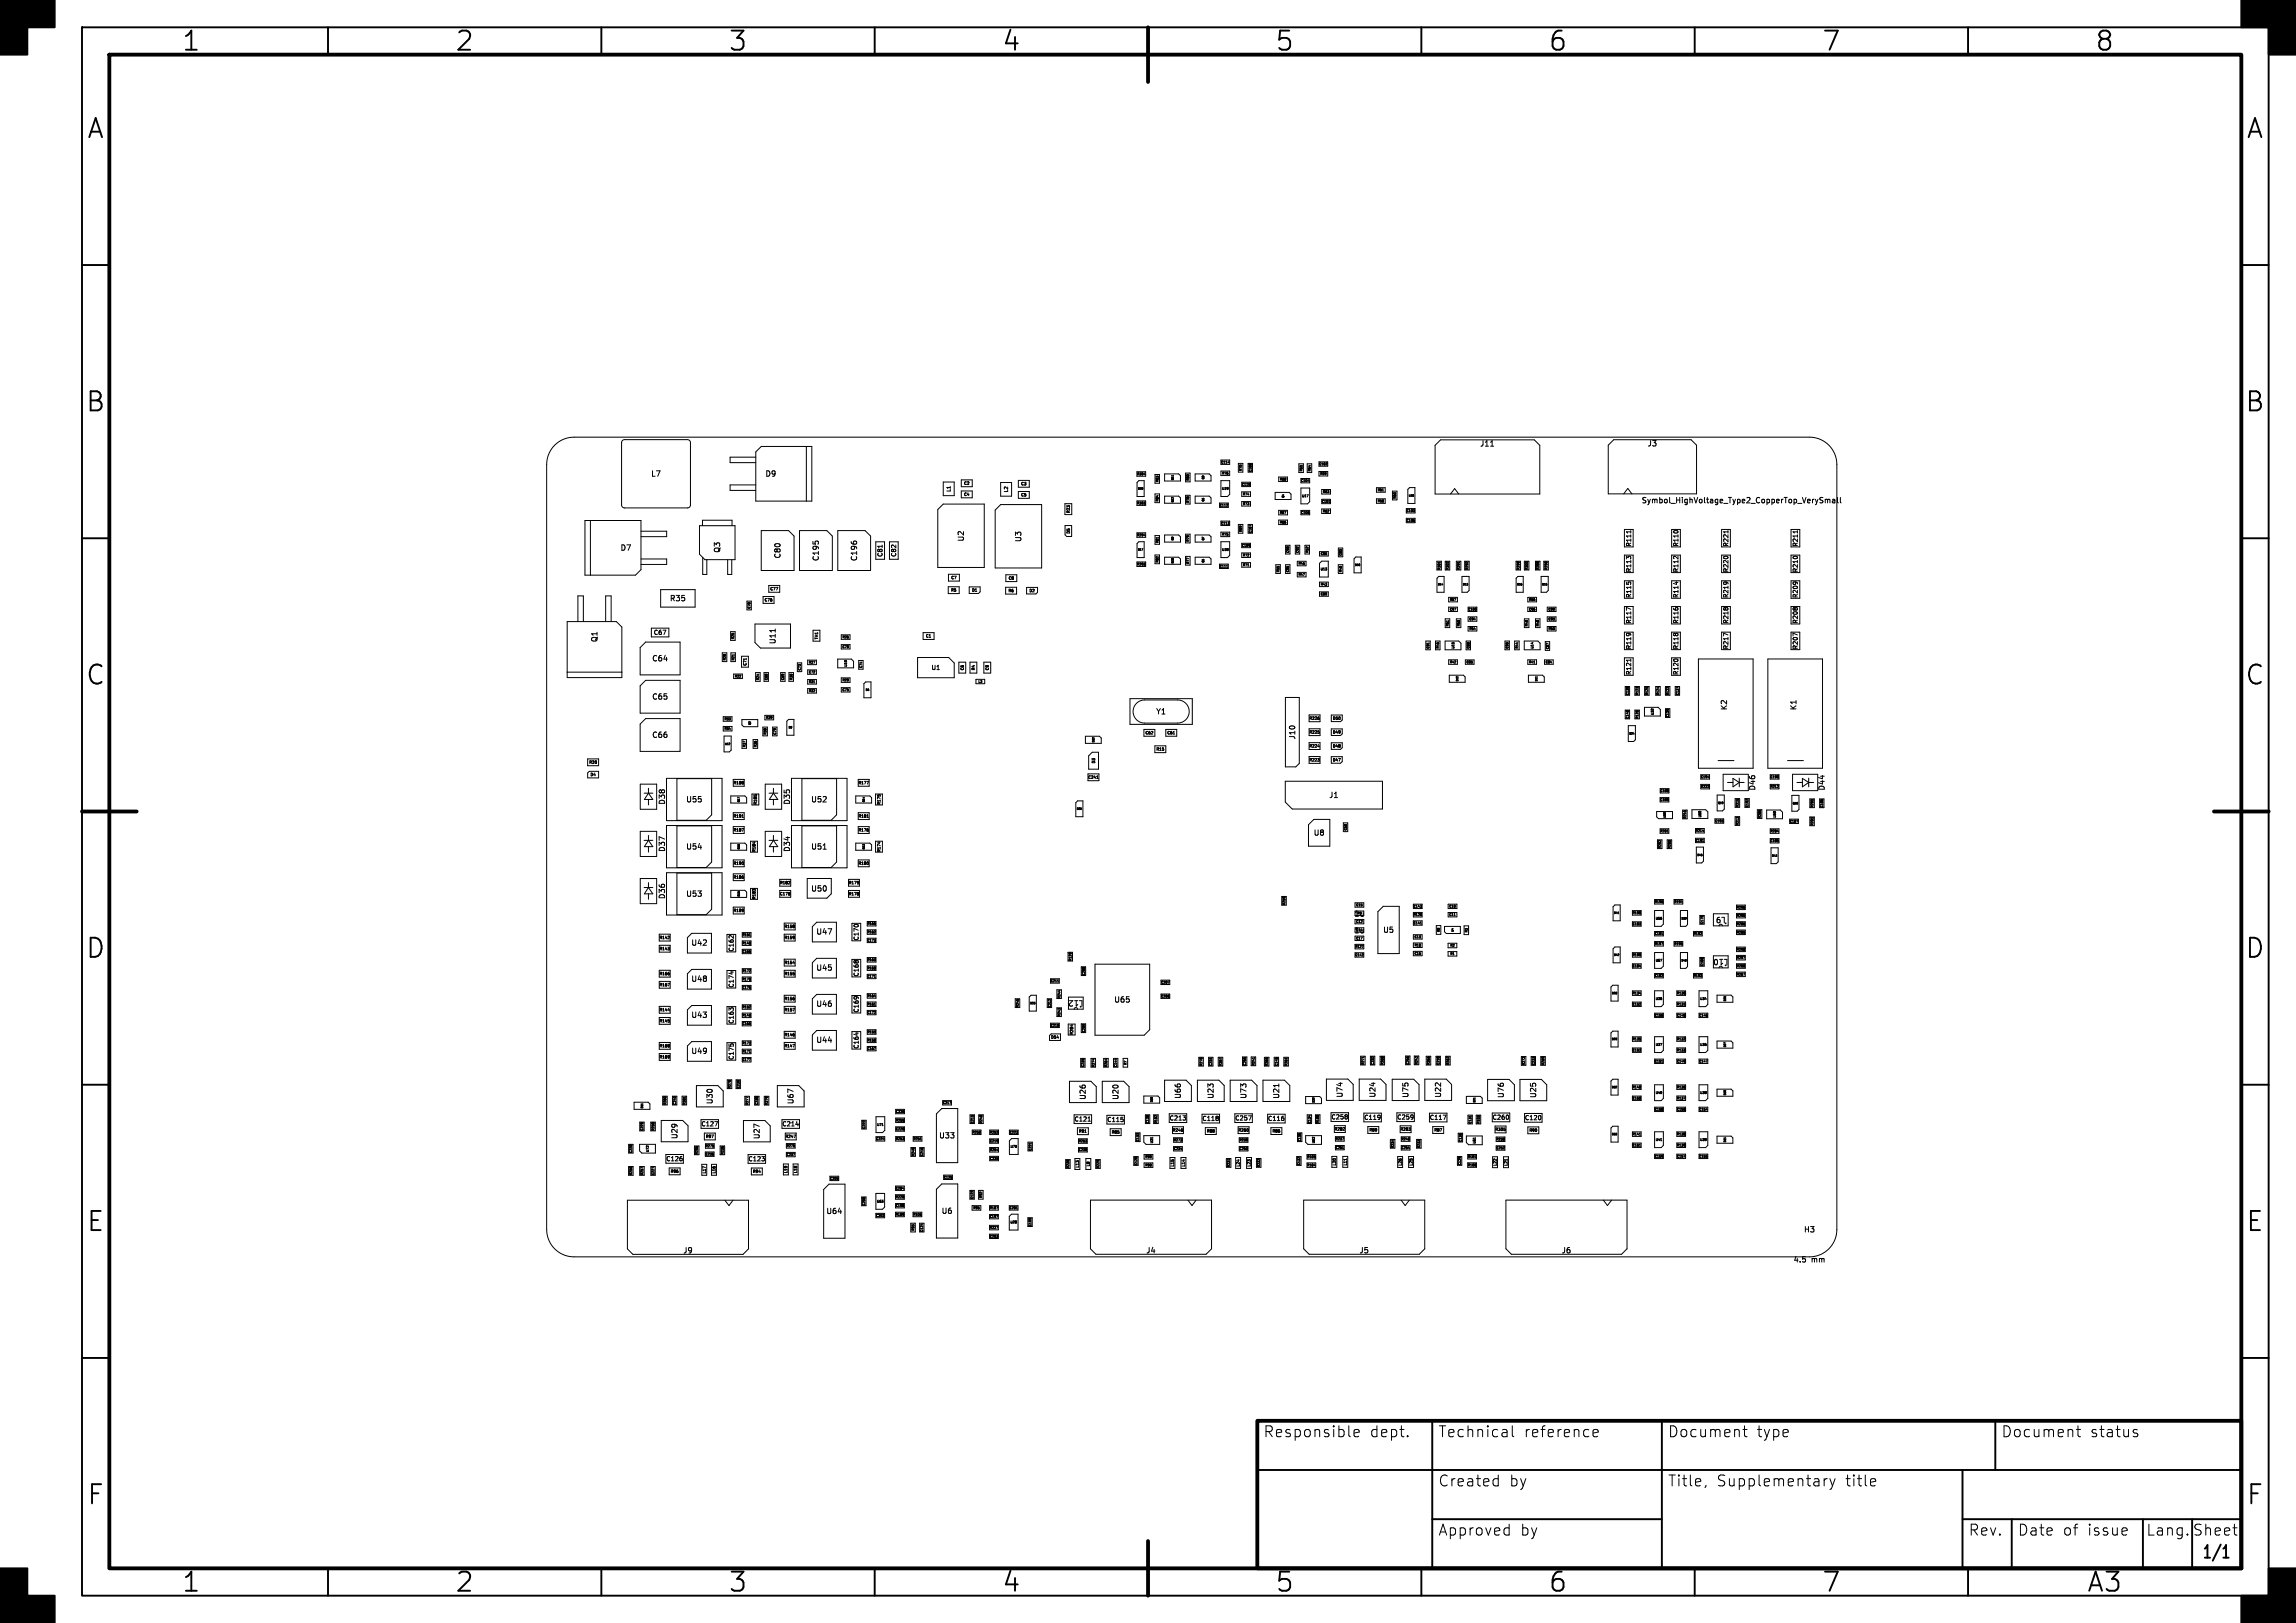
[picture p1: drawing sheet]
<svg xmlns="http://www.w3.org/2000/svg" width="420mm" height="297mm" viewBox="0 0 420 297" stroke-linecap="round" stroke-linejoin="round" font-family="sans-serif">
<defs><g id="words">
<g font-size="4.9">
<text x="33.2" y="9.8">1</text>
<text x="83.2" y="9.8">2</text>
<text x="133.2" y="9.8">3</text>
<text x="183.2" y="9.8">4</text>
<text x="233.2" y="9.8">5</text>
<text x="283.2" y="9.8">6</text>
<text x="333.2" y="9.8">7</text>
<text x="383.2" y="9.8">8</text>
<text x="15.8" y="25.8">A</text>
<text x="410.8" y="25.8">A</text>
<text x="15.6" y="75.8">B</text>
<text x="410.6" y="75.8">B</text>
<text x="15.6" y="125.8">C</text>
<text x="410.6" y="125.8">C</text>
<text x="15.6" y="175.8">D</text>
<text x="410.6" y="175.8">D</text>
<text x="15.7" y="225.8">E</text>
<text x="410.7" y="225.8">E</text>
<text x="15.8" y="275.8">F</text>
<text x="410.8" y="275.8">F</text>
<text x="33.2" y="291.8">1</text>
<text x="83.2" y="291.8">2</text>
<text x="133.2" y="291.8">3</text>
<text x="183.2" y="291.8">4</text>
<text x="233.2" y="291.8">5</text>
<text x="283.2" y="291.8">6</text>
<text x="333.2" y="291.8">7</text>
<text x="381.7" y="291.8">A3</text>
</g>
<text font-size="3.2" x="402.6" y="285.7">1/1</text>
<g font-size="2.8">
<text x="231" y="263.3">Responsible</text>
<text x="250.6" y="263.3">dept.</text>
<text x="263" y="263.3">Technical</text>
<text x="278.7" y="263.3">reference</text>
<text x="305" y="263.3">Document</text>
<text x="321.3" y="263.3">type</text>
<text x="366" y="263.3">Document</text>
<text x="382.3" y="263.3">status</text>
<text x="263" y="272.3">Created</text>
<text x="276.1" y="272.3">by</text>
<text x="305" y="272.3">Title,</text>
<text x="314" y="272.3">Supplementary</text>
<text x="337.6" y="272.3">title</text>
<text x="263" y="281.3">Approved</text>
<text x="278.1" y="281.3">by</text>
<text x="360" y="281.3">Rev.</text>
<text x="369" y="281.3">Date</text>
<text x="377.3" y="281.3">of</text>
<text x="381.9" y="281.3">issue</text>
<text x="392.5" y="281.3">Lang. Sheet</text>
</g>
<g font-size="1.4">
<text x="270.6" y="81.9">J11</text>
<text x="301.3" y="81.9">J3</text>
<text x="119" y="87.4">L7</text>
<text x="139.9" y="87.4">D9</text>
<text x="300.2" y="92.3">Symbol_HighVoltage_Type2_CopperTop_VerySmall</text>
<text x="113.4" y="101">D7</text>
<text x="131.9" y="101.3" transform="rotate(-90 131.9 101.3)">Q3</text>
<text x="176.5" y="99.2" transform="rotate(-90 176.5 99.2)">U2</text>
<text x="187" y="99.3" transform="rotate(-90 187 99.3)">U3</text>
<text x="143" y="102.3" transform="rotate(-90 143 102.3)">C80</text>
<text x="150" y="102.8" transform="rotate(-90 150 102.8)">C195</text>
<text x="157" y="102.8" transform="rotate(-90 157 102.8)">C196</text>
<text x="122.4" y="110.2">R35</text>
<text x="109.5" y="117.6" transform="rotate(-90 109.5 117.6)">Q1</text>
<text x="142.1" y="118" transform="rotate(-90 142.1 118)">U11</text>
<text x="119.2" y="121.2">C64</text>
<text x="119.2" y="128.2">C65</text>
<text x="211.4" y="130.9">Y1</text>
<text x="316.1" y="130.1" transform="rotate(-90 316.1 130.1)">K2</text>
<text x="328.8" y="130.1" transform="rotate(-90 328.8 130.1)">K1</text>
<text x="119.2" y="135.2">C66</text>
<text x="237.1" y="135.4" transform="rotate(-90 237.1 135.4)">J10</text>
<text x="121.8" y="147.4" transform="rotate(-90 121.8 147.4)">D38</text>
<text x="125.4" y="147">U55</text>
<text x="144.7" y="147.4" transform="rotate(-90 144.7 147.4)">D35</text>
<text x="148.3" y="147">U52</text>
<text x="243" y="146.2">J1</text>
<text x="321.3" y="144.8" transform="rotate(-90 321.3 144.8)">D46</text>
<text x="334" y="144.8" transform="rotate(-90 334 144.8)">D44</text>
<text x="125.4" y="155.7">U54</text>
<text x="148.3" y="155.7">U51</text>
<text x="240.2" y="153.1">U8</text>
<text x="121.8" y="156" transform="rotate(-90 121.8 156)">D37</text>
<text x="144.7" y="156" transform="rotate(-90 144.7 156)">D34</text>
<text x="121.8" y="164.6" transform="rotate(-90 121.8 164.6)">D36</text>
<text x="125.4" y="164.3">U53</text>
<text x="148.3" y="163.3">U50</text>
<text x="247.6" y="168">1u</text>
<text x="315.8" y="167.6" transform="rotate(-180 315.8 167.6)">L9</text>
<text x="126.3" y="173.3">U42</text>
<text x="149.2" y="171.2">U47</text>
<text x="247.6" y="171">1u</text>
<text x="252.9" y="170.9">U5</text>
<text x="126.3" y="179.9">U48</text>
<text x="149.2" y="177.8">U45</text>
<text x="316.3" y="175.3" transform="rotate(-180 316.3 175.3)">L10</text>
<text x="149.2" y="184.4">U46</text>
<text x="198.3" y="182.9" transform="rotate(-180 198.3 182.9)">L12</text>
<text x="203.7" y="183.7">U65</text>
<text x="126.3" y="186.5">U43</text>
<text x="149.2" y="191">U44</text>
<text x="126.3" y="193.1">U49</text>
<text x="130.6" y="202.2" transform="rotate(-90 130.6 202.2)">U30</text>
<text x="145.4" y="202.2" transform="rotate(-90 145.4 202.2)">U67</text>
<text x="198.8" y="201.4" transform="rotate(-90 198.8 201.4)">U26</text>
<text x="204.8" y="201.4" transform="rotate(-90 204.8 201.4)">U20</text>
<text x="216.2" y="201.2" transform="rotate(-90 216.2 201.2)">U66</text>
<text x="222.2" y="201.2" transform="rotate(-90 222.2 201.2)">U23</text>
<text x="228.2" y="201.2" transform="rotate(-90 228.2 201.2)">U73</text>
<text x="234.2" y="201.2" transform="rotate(-90 234.2 201.2)">U21</text>
<text x="245.8" y="201" transform="rotate(-90 245.8 201)">U74</text>
<text x="251.8" y="201" transform="rotate(-90 251.8 201)">U24</text>
<text x="257.8" y="201" transform="rotate(-90 257.8 201)">U75</text>
<text x="263.8" y="201" transform="rotate(-90 263.8 201)">U22</text>
<text x="275.3" y="201.1" transform="rotate(-90 275.3 201.1)">U76</text>
<text x="281.2" y="201.1" transform="rotate(-90 281.2 201.1)">U25</text>
<text x="124.1" y="208.6" transform="rotate(-90 124.1 208.6)">U29</text>
<text x="139.2" y="208.6" transform="rotate(-90 139.2 208.6)">U27</text>
<text x="171.7" y="208.5">U33</text>
<text x="151" y="222.4">U64</text>
<text x="172.1" y="222.3">U6</text>
<text x="329.9" y="225.7">H3</text>
<text x="124.9" y="229.6">J9</text>
<text x="209.6" y="229.6">J4</text>
<text x="248.6" y="229.6">J5</text>
<text x="285.6" y="229.6">J6</text>
<text x="328" y="231.2">4.5</text>
<text x="331.4" y="231.2">mm</text>
</g>
<g font-size="1.1">
<text x="298.5" y="100.1" transform="rotate(-90 298.5 100.1)">R111</text>
<text x="307.2" y="100.1" transform="rotate(-90 307.2 100.1)">R110</text>
<text x="316.3" y="100.1" transform="rotate(-90 316.3 100.1)">R221</text>
<text x="329" y="100.1" transform="rotate(-90 329 100.1)">R211</text>
<text x="161.6" y="102" transform="rotate(-90 161.6 102)">C81</text>
<text x="164.1" y="102" transform="rotate(-90 164.1 102)">C82</text>
<text x="298.5" y="104.8" transform="rotate(-90 298.5 104.8)">R113</text>
<text x="307.2" y="104.8" transform="rotate(-90 307.2 104.8)">R112</text>
<text x="316.3" y="104.8" transform="rotate(-90 316.3 104.8)">R220</text>
<text x="329" y="104.8" transform="rotate(-90 329 104.8)">R210</text>
<text x="298.5" y="109.5" transform="rotate(-90 298.5 109.5)">R115</text>
<text x="307.2" y="109.5" transform="rotate(-90 307.2 109.5)">R114</text>
<text x="316.3" y="109.5" transform="rotate(-90 316.3 109.5)">R219</text>
<text x="329" y="109.5" transform="rotate(-90 329 109.5)">R209</text>
<text x="119.5" y="116.3">C67</text>
<text x="298.5" y="118.9" transform="rotate(-90 298.5 118.9)">R119</text>
<text x="298.5" y="114.2" transform="rotate(-90 298.5 114.2)">R117</text>
<text x="307.2" y="118.9" transform="rotate(-90 307.2 118.9)">R118</text>
<text x="307.2" y="114.2" transform="rotate(-90 307.2 114.2)">R116</text>
<text x="316.3" y="118.9" transform="rotate(-90 316.3 118.9)">R217</text>
<text x="316.3" y="114.2" transform="rotate(-90 316.3 114.2)">R218</text>
<text x="329" y="118.9" transform="rotate(-90 329 118.9)">R207</text>
<text x="329" y="114.2" transform="rotate(-90 329 114.2)">R208</text>
<text x="170.3" y="122.8">U1</text>
<text x="298.5" y="123.6" transform="rotate(-90 298.5 123.6)">R121</text>
<text x="307.2" y="123.6" transform="rotate(-90 307.2 123.6)">R120</text>
<text x="157.2" y="172.2" transform="rotate(-90 157.2 172.2)">C170</text>
<text x="134.4" y="174.2" transform="rotate(-90 134.4 174.2)">C162</text>
<text x="157.2" y="178.8" transform="rotate(-90 157.2 178.8)">C168</text>
<text x="134.4" y="180.8" transform="rotate(-90 134.4 180.8)">C174</text>
<text x="157.2" y="185.4" transform="rotate(-90 157.2 185.4)">C169</text>
<text x="134.4" y="187.4" transform="rotate(-90 134.4 187.4)">C163</text>
<text x="134.4" y="194.1" transform="rotate(-90 134.4 194.1)">C175</text>
<text x="157.2" y="192" transform="rotate(-90 157.2 192)">C164</text>
<text x="128.2" y="206.3">C127</text>
<text x="143" y="206.3">C214</text>
<text x="196.4" y="205.4">C121</text>
<text x="202.4" y="205.5">C115</text>
<text x="213.8" y="205.2">C213</text>
<text x="219.8" y="205.3">C118</text>
<text x="225.8" y="205.2">C257</text>
<text x="231.8" y="205.3">C116</text>
<text x="243.4" y="205">C258</text>
<text x="249.4" y="205.1">C119</text>
<text x="255.5" y="205">C259</text>
<text x="261.4" y="205.1">C117</text>
<text x="272.9" y="205.1">C260</text>
<text x="278.8" y="205.1">C120</text>
<text x="121.8" y="212.6">C126</text>
<text x="136.8" y="212.7">C123</text>
</g>
<g font-size=".9">
<text x="174" y="90.1" transform="rotate(-90 174 90.1)">L1</text>
<text x="184.5" y="90.2" transform="rotate(-90 184.5 90.2)">L2</text>
</g>
<g font-size=".7">
<text x="176.3" y="88.8">C2</text>
<text x="186.7" y="88.9">C3</text>
<text x="176.3" y="90.8">C4</text>
<text x="186.7" y="90.9">C5</text>
<text x="195.8" y="94" transform="rotate(-90 195.8 94)">R23</text>
<text x="195.8" y="97.7" transform="rotate(-90 195.8 97.7)">D5</text>
<text x="173.9" y="106.1">C7</text>
<text x="184.4" y="106.2">C8</text>
<text x="139.8" y="110.2">C76</text>
<text x="140.8" y="108.1">C77</text>
<text x="173.9" y="108.4">R5</text>
<text x="177.7" y="108.4">D1</text>
<text x="184.4" y="108.5">R6</text>
<text x="188.2" y="108.5">D2</text>
<text x="149.7" y="117.1" transform="rotate(-90 149.7 117.1)">TH1</text>
<text x="169.3" y="116.8">C1</text>
<text x="136.6" y="121.9" transform="rotate(-90 136.6 121.9)">C71</text>
<text x="176.4" y="122.7" transform="rotate(-90 176.4 122.7)">C6</text>
<text x="178.4" y="122.7" transform="rotate(-90 178.4 122.7)">R4</text>
<text x="181" y="122.7" transform="rotate(-90 181 122.7)">C9</text>
<text x="239.4" y="131.8">R226</text>
<text x="243.7" y="131.8">D50</text>
<text x="209.5" y="134.5">C62</text>
<text x="211.5" y="137.5">R15</text>
<text x="213.5" y="134.5">C61</text>
<text x="239.4" y="136.9">R224</text>
<text x="239.4" y="134.4">R225</text>
<text x="243.7" y="136.9">D48</text>
<text x="243.7" y="134.4">D49</text>
<text x="107.7" y="139.9">R20</text>
<text x="107.9" y="142.1">D4</text>
<text x="134.1" y="143.6">R188</text>
<text x="157" y="143.6">R177</text>
<text x="199" y="142.6">C241</text>
<text x="200.4" y="139.8" transform="rotate(-90 200.4 139.8)">D3</text>
<text x="239.4" y="139.4">R223</text>
<text x="243.7" y="139.4">D47</text>
<text x="134.1" y="149.7">R191</text>
<text x="138.5" y="147.3" transform="rotate(-90 138.5 147.3)">R185</text>
<text x="157" y="149.7">R181</text>
<text x="161.2" y="147.3" transform="rotate(-90 161.2 147.3)">R175</text>
<text x="134.1" y="152.3">R187</text>
<text x="138.3" y="156" transform="rotate(-90 138.3 156)">R184</text>
<text x="157" y="152.3">R176</text>
<text x="161.2" y="156" transform="rotate(-90 161.2 156)">R174</text>
<text x="134.1" y="160.9">R186</text>
<text x="134.1" y="158.4">R190</text>
<text x="142.6" y="161.9">R182</text>
<text x="155.2" y="161.9">R179</text>
<text x="157" y="158.4">R180</text>
<text x="134.1" y="167">R189</text>
<text x="138.3" y="164.6" transform="rotate(-90 138.3 164.6)">R183</text>
<text x="142.6" y="163.9">C178</text>
<text x="155.2" y="163.9">R178</text>
<text x="120.6" y="172">R142</text>
<text x="120.6" y="174">R143</text>
<text x="143.4" y="172">R159</text>
<text x="143.4" y="169.9">R158</text>
<text x="120.6" y="178.6">R166</text>
<text x="143.4" y="178.6">R155</text>
<text x="143.4" y="176.5">R154</text>
<text x="120.6" y="185.2">R144</text>
<text x="120.6" y="180.6">R167</text>
<text x="143.4" y="185.2">R157</text>
<text x="143.4" y="183.1">R156</text>
<text x="120.6" y="187.2">R145</text>
<text x="120.6" y="191.8">R168</text>
<text x="143.4" y="189.7">R146</text>
<text x="143.4" y="191.8">R147</text>
<text x="192.2" y="190.2">D54</text>
<text x="196.4" y="189.4" transform="rotate(-90 196.4 189.4)">R284</text>
<text x="120.6" y="193.8">R169</text>
<text x="129" y="208.3">R97</text>
<text x="143.6" y="208.3">R247</text>
<text x="197.3" y="207.4">R91</text>
<text x="203.3" y="207.6">R85</text>
<text x="214.4" y="207.2">R246</text>
<text x="220.7" y="207.4">R88</text>
<text x="226.4" y="207.2">R260</text>
<text x="232.7" y="207.4">R86</text>
<text x="244" y="207">R282</text>
<text x="250.4" y="207.2">R89</text>
<text x="256.1" y="207">R283</text>
<text x="262.3" y="207.2">R87</text>
<text x="273.4" y="207.1">R305</text>
<text x="279.7" y="207.2">R90</text>
<text x="122.6" y="214.7">R96</text>
<text x="129.2" y="214.8" transform="rotate(-90 129.2 214.8)">L17</text>
<text x="131" y="214.8" transform="rotate(-90 131 214.8)">L16</text>
<text x="137.6" y="214.7">R94</text>
<text x="144.1" y="214.8" transform="rotate(-90 144.1 214.8)">L19</text>
<text x="145.9" y="214.8" transform="rotate(-90 145.9 214.8)">L18</text>
<text x="197.4" y="213.8" transform="rotate(-90 197.4 213.8)">L13</text>
<text x="199.4" y="213.5" transform="rotate(-90 199.4 213.5)">L8</text>
<text x="214.8" y="213.6" transform="rotate(-90 214.8 213.6)">L15</text>
<text x="216.8" y="213.6" transform="rotate(-90 216.8 213.6)">L14</text>
<text x="226.8" y="213.6" transform="rotate(-90 226.8 213.6)">L24</text>
<text x="228.8" y="213.6" transform="rotate(-90 228.8 213.6)">L23</text>
<text x="244.5" y="213.4" transform="rotate(-90 244.5 213.4)">L20</text>
<text x="246.5" y="213.4" transform="rotate(-90 246.5 213.4)">L11</text>
<text x="256.5" y="213.4" transform="rotate(-90 256.5 213.4)">L26</text>
<text x="258.5" y="213.4" transform="rotate(-90 258.5 213.4)">L25</text>
<text x="273.9" y="213.4" transform="rotate(-90 273.9 213.4)">L22</text>
<text x="275.8" y="213.4" transform="rotate(-90 275.8 213.4)">L21</text>
</g>
<g font-size=".6">
<text x="207.9" y="87">R304</text>
<text x="212" y="88.3" transform="rotate(-90 212 88.3)">R83</text>
<text x="217.6" y="88" transform="rotate(-90 217.6 88)">R80</text>
<text x="223.3" y="84.9">C114</text>
<text x="223.5" y="89.7">U19</text>
<text x="223.5" y="86.9">R76</text>
<text x="227.1" y="88.9">C110</text>
<text x="227.2" y="86.2" transform="rotate(-90 227.2 86.2)">R70</text>
<text x="229" y="86.4" transform="rotate(-90 229 86.4)">C108</text>
<text x="234.1" y="88">R68</text>
<text x="237.9" y="88.3">C104</text>
<text x="238.3" y="86.3" transform="rotate(-90 238.3 86.3)">R65</text>
<text x="239.8" y="86.3" transform="rotate(-90 239.8 86.3)">R64</text>
<text x="241.2" y="85.2">C102</text>
<text x="241.4" y="87">R59</text>
<text x="252" y="90">R61</text>
<text x="207.9" y="92.4">R303</text>
<text x="212" y="91.8" transform="rotate(-90 212 91.8)">R84</text>
<text x="217.6" y="92.1" transform="rotate(-90 217.6 92.1)">R78</text>
<text x="223.1" y="92.7">C112</text>
<text x="227.3" y="92.5">R73</text>
<text x="227.3" y="90.7">R74</text>
<text x="234.1" y="95.9">R66</text>
<text x="234.1" y="94.1">R67</text>
<text x="237.9" y="94.1">C106</text>
<text x="238.1" y="91">U17</text>
<text x="241.8" y="92.1">C101</text>
<text x="241.9" y="93.8">R62</text>
<text x="241.9" y="90.3">R63</text>
<text x="252" y="92">R58</text>
<text x="255.4" y="91.3" transform="rotate(-90 255.4 91.3)">R60</text>
<text x="257.2" y="95.5">C105</text>
<text x="257.2" y="93.8">C103</text>
<text x="207.9" y="98.2">R294</text>
<text x="212" y="99.4" transform="rotate(-90 212 99.4)">R81</text>
<text x="217.6" y="99.2" transform="rotate(-90 217.6 99.2)">R79</text>
<text x="223.3" y="96">C113</text>
<text x="223.5" y="100.9">U18</text>
<text x="223.5" y="98.1">R75</text>
<text x="227.1" y="100.1">C109</text>
<text x="227.2" y="97.4" transform="rotate(-90 227.2 97.4)">R69</text>
<text x="227.3" y="101.9">R72</text>
<text x="229" y="97.6" transform="rotate(-90 229 97.6)">C107</text>
<text x="235.9" y="101.2" transform="rotate(-90 235.9 101.2)">C98</text>
<text x="237.6" y="101.2" transform="rotate(-90 237.6 101.2)">C92</text>
<text x="239.4" y="101.2" transform="rotate(-90 239.4 101.2)">R52</text>
<text x="241.5" y="101.6">C86</text>
<text x="245.5" y="101.7" transform="rotate(-90 245.5 101.7)">C83</text>
<text x="207.9" y="103.5">R293</text>
<text x="212" y="103" transform="rotate(-90 212 103)">R82</text>
<text x="217.6" y="103.2" transform="rotate(-90 217.6 103.2)">R77</text>
<text x="223.1" y="103.9">C111</text>
<text x="227.3" y="103.7">R71</text>
<text x="234.1" y="104.8" transform="rotate(-90 234.1 104.8)">R55</text>
<text x="235.9" y="104.8" transform="rotate(-90 235.9 104.8)">C95</text>
<text x="237.5" y="103.4">R46</text>
<text x="237.5" y="105.4">R47</text>
<text x="241.5" y="104.4">U13</text>
<text x="241.5" y="107.2">R43</text>
<text x="245.5" y="104.8" transform="rotate(-90 245.5 104.8)">R40</text>
<text x="263.5" y="104.3" transform="rotate(-90 263.5 104.3)">R301</text>
<text x="265.1" y="104.3" transform="rotate(-90 265.1 104.3)">R302</text>
<text x="267.1" y="104.3" transform="rotate(-90 267.1 104.3)">R291</text>
<text x="268.6" y="104.3" transform="rotate(-90 268.6 104.3)">R292</text>
<text x="278" y="104.3" transform="rotate(-90 278 104.3)">R299</text>
<text x="279.5" y="104.3" transform="rotate(-90 279.5 104.3)">R300</text>
<text x="281.6" y="104.3" transform="rotate(-90 281.6 104.3)">R289</text>
<text x="283.1" y="104.3" transform="rotate(-90 283.1 104.3)">R290</text>
<text x="137.3" y="111.4" transform="rotate(-90 137.3 111.4)">C78</text>
<text x="241.5" y="109">C89</text>
<text x="265.2" y="110">R57</text>
<text x="265.2" y="111.8">C97</text>
<text x="268.5" y="111.8">C100</text>
<text x="268.7" y="113.6">C94</text>
<text x="279.6" y="111.8">C96</text>
<text x="279.6" y="110">R56</text>
<text x="283.2" y="111.8">C99</text>
<text x="283.2" y="113.6">C93</text>
<text x="134.4" y="117" transform="rotate(-90 134.4 117)">R25</text>
<text x="154.1" y="118.7">C70</text>
<text x="154.1" y="116.9">R26</text>
<text x="261.5" y="118.7" transform="rotate(-90 261.5 118.7)">C91</text>
<text x="263.3" y="118.7" transform="rotate(-90 263.3 118.7)">R45</text>
<text x="265.1" y="114.7" transform="rotate(-90 265.1 114.7)">R51</text>
<text x="266.1" y="118.8" transform="rotate(-90 266.1 118.8)">U15</text>
<text x="267.1" y="114.7" transform="rotate(-90 267.1 114.7)">R50</text>
<text x="268.7" y="115.4">R54</text>
<text x="268.9" y="118.7" transform="rotate(-90 268.9 118.7)">C88</text>
<text x="276" y="118.7" transform="rotate(-90 276 118.7)">C90</text>
<text x="277.8" y="118.7" transform="rotate(-90 277.8 118.7)">R44</text>
<text x="279.5" y="114.7" transform="rotate(-90 279.5 114.7)">R49</text>
<text x="280.6" y="118.8" transform="rotate(-90 280.6 118.8)">U14</text>
<text x="281.6" y="114.7" transform="rotate(-90 281.6 114.7)">R48</text>
<text x="283.2" y="115.4">R53</text>
<text x="283.4" y="118.8" transform="rotate(-90 283.4 118.8)">C87</text>
<text x="132.8" y="120.9" transform="rotate(-90 132.8 120.9)">R28</text>
<text x="134.4" y="124">R22</text>
<text x="134.4" y="120.9" transform="rotate(-90 134.4 120.9)">R21</text>
<text x="138.9" y="124.5" transform="rotate(-90 138.9 124.5)">R24</text>
<text x="140.4" y="124.5" transform="rotate(-90 140.4 124.5)">C68</text>
<text x="143.5" y="124.5" transform="rotate(-90 143.5 124.5)">C69</text>
<text x="145" y="124.5" transform="rotate(-90 145 124.5)">R30</text>
<text x="146.5" y="122.7" transform="rotate(-90 146.5 122.7)">C73</text>
<text x="147.9" y="125.1">R31</text>
<text x="147.9" y="123.3">C72</text>
<text x="147.9" y="121.5">R27</text>
<text x="154.1" y="124.8">R29</text>
<text x="155" y="122.1" transform="rotate(-90 155 122.1)">U10</text>
<text x="157.8" y="122.3" transform="rotate(-90 157.8 122.3)">C74</text>
<text x="178.9" y="125">L3</text>
<text x="265.2" y="121.4">R42</text>
<text x="268.2" y="121.4">C85</text>
<text x="279.6" y="121.4">R41</text>
<text x="282.7" y="121.4">C84</text>
<text x="132.5" y="131.9">R33</text>
<text x="140.1" y="131.6">R39</text>
<text x="147.9" y="126.7">R32</text>
<text x="154.1" y="126.5">C75</text>
<text x="298" y="131.6" transform="rotate(-90 298 131.6)">C140</text>
<text x="298" y="127.2" transform="rotate(-90 298 127.2)">C138</text>
<text x="299.8" y="131.6" transform="rotate(-90 299.8 131.6)">R126</text>
<text x="299.8" y="127.2" transform="rotate(-90 299.8 127.2)">R123</text>
<text x="301.5" y="127.2" transform="rotate(-90 301.5 127.2)">R125</text>
<text x="302.5" y="130.9" transform="rotate(-90 302.5 130.9)">U32</text>
<text x="303.6" y="127.2" transform="rotate(-90 303.6 127.2)">R124</text>
<text x="305.3" y="131.3" transform="rotate(-90 305.3 131.3)">C139</text>
<text x="305.3" y="127.2" transform="rotate(-90 305.3 127.2)">R122</text>
<text x="307.1" y="127.2" transform="rotate(-90 307.1 127.2)">C137</text>
<text x="132.5" y="133.6">R34</text>
<text x="136.4" y="136.8" transform="rotate(-90 136.4 136.8)">R37</text>
<text x="138.5" y="136.8" transform="rotate(-90 138.5 136.8)">R36</text>
<text x="140.2" y="134.5" transform="rotate(-90 140.2 134.5)">R38</text>
<text x="142" y="134.5" transform="rotate(-90 142 134.5)">C79</text>
<text x="311.1" y="142.5">C194</text>
<text x="323.8" y="142.5">C190</text>
<text x="303.6" y="146.6">C189</text>
<text x="303.7" y="145">C188</text>
<text x="308.5" y="149.9" transform="rotate(-90 308.5 149.9)">R216</text>
<text x="311.1" y="144.2">R222</text>
<text x="311.2" y="149.6" transform="rotate(-90 311.2 149.6)">U60</text>
<text x="318.1" y="147.8" transform="rotate(-90 318.1 147.8)">R215</text>
<text x="319.9" y="147.8" transform="rotate(-90 319.9 147.8)">C192</text>
<text x="322.2" y="149.8" transform="rotate(-90 322.2 149.8)">R206</text>
<text x="323.8" y="144.2">R212</text>
<text x="324.9" y="149.7" transform="rotate(-90 324.9 149.7)">U59</text>
<text x="331.8" y="147.8" transform="rotate(-90 331.8 147.8)">R205</text>
<text x="333.5" y="147.8" transform="rotate(-90 333.5 147.8)">C186</text>
<text x="246.4" y="152" transform="rotate(-90 246.4 152)">C60</text>
<text x="303.6" y="152.4">R201</text>
<text x="303.9" y="155.3" transform="rotate(-90 303.9 155.3)">R202</text>
<text x="305.7" y="155.3" transform="rotate(-90 305.7 155.3)">R200</text>
<text x="310.1" y="152.3">R214</text>
<text x="310.1" y="154.1">C191</text>
<text x="313.7" y="150.5">C193</text>
<text x="318.1" y="151.1" transform="rotate(-90 318.1 151.1)">R213</text>
<text x="323.8" y="152.4">R204</text>
<text x="323.8" y="154.1">C185</text>
<text x="327.3" y="150.6">C187</text>
<text x="331.8" y="151.1" transform="rotate(-90 331.8 151.1)">R203</text>
<text x="235.2" y="165.7" transform="rotate(-90 235.2 165.7)">R259</text>
<text x="248" y="165.9">C15</text>
<text x="248.2" y="167.4">R9</text>
<text x="258.5" y="167.7">R128</text>
<text x="258.5" y="166.2">C143</text>
<text x="265.1" y="166.2">C10</text>
<text x="265.1" y="167.7">C11</text>
<text x="298.6" y="167.3">R198</text>
<text x="302.6" y="165.3">R196</text>
<text x="306.2" y="165.3">R194</text>
<text x="317.6" y="167.9">R295</text>
<text x="317.6" y="166.3">R296</text>
<text x="135.8" y="171.4">R151</text>
<text x="135.8" y="172.9">R148</text>
<text x="158.6" y="170.9">R162</text>
<text x="158.6" y="169.3">R165</text>
<text x="158.6" y="172.4">C173</text>
<text x="247.8" y="173.5">R127</text>
<text x="248" y="170.5">C14</text>
<text x="248" y="168.9">C12</text>
<text x="248" y="172">C17</text>
<text x="258.5" y="169.2">C141</text>
<text x="258.7" y="171.7">C13</text>
<text x="258.7" y="173.3">R10</text>
<text x="263.4" y="170.6" transform="rotate(-90 263.4 170.6)">R8</text>
<text x="265.2" y="173.3">R2</text>
<text x="268.5" y="170.7" transform="rotate(-90 268.5 170.7)">R3</text>
<text x="298.6" y="169.4">C183</text>
<text x="302.6" y="173">R197</text>
<text x="302.6" y="171.2">C181</text>
<text x="302.8" y="168.4">U56</text>
<text x="306.2" y="173">R195</text>
<text x="309.8" y="171.2">R192</text>
<text x="311.6" y="169.1" transform="rotate(-90 311.6 169.1)">C179</text>
<text x="317.6" y="170.9">R285</text>
<text x="317.6" y="169.4">R286</text>
<text x="135.8" y="174.4">C165</text>
<text x="135.8" y="179.5">R170</text>
<text x="135.8" y="178">R172</text>
<text x="158.6" y="179">C171</text>
<text x="158.6" y="177.5">R160</text>
<text x="158.6" y="175.9">R163</text>
<text x="192.1" y="179.8">C211</text>
<text x="196.1" y="175.9" transform="rotate(-90 196.1 175.9)">R129</text>
<text x="198.5" y="178.5" transform="rotate(-90 198.5 178.5)">C208</text>
<text x="247.8" y="175">C142</text>
<text x="258.7" y="174.8">C16</text>
<text x="265.2" y="174.8">R1</text>
<text x="298.6" y="175">R199</text>
<text x="298.6" y="177.1">C184</text>
<text x="302.6" y="178.8">C182</text>
<text x="302.8" y="176">U57</text>
<text x="309.8" y="178.8">R193</text>
<text x="311.6" y="176.8" transform="rotate(-90 311.6 176.8)">C180</text>
<text x="317.6" y="175.5">R297</text>
<text x="317.6" y="174">R298</text>
<text x="317.6" y="177.1">R288</text>
<text x="317.6" y="178.6">R287</text>
<text x="135.8" y="181">C176</text>
<text x="135.8" y="184.6">R152</text>
<text x="158.6" y="184.1">R161</text>
<text x="158.6" y="185.6">C172</text>
<text x="158.6" y="182.5">R164</text>
<text x="186.4" y="184.4" transform="rotate(-90 186.4 184.4)">R245</text>
<text x="192.3" y="184.4" transform="rotate(-90 192.3 184.4)">C212</text>
<text x="194" y="182.7" transform="rotate(-90 194 182.7)">R244</text>
<text x="212.4" y="182.6">C206</text>
<text x="212.4" y="180.1">C207</text>
<text x="298.6" y="184.1">C152</text>
<text x="298.6" y="182">R134</text>
<text x="302.8" y="183">U36</text>
<text x="306.7" y="182">R130</text>
<text x="306.7" y="184.1">R131</text>
<text x="311" y="183">U34</text>
<text x="135.8" y="186.1">R149</text>
<text x="135.8" y="191.2">R173</text>
<text x="135.8" y="187.6">C166</text>
<text x="158.6" y="189.1">R153</text>
<text x="158.6" y="190.7">R150</text>
<text x="192.1" y="187.9">C210</text>
<text x="194" y="186" transform="rotate(-90 194 186)">R243</text>
<text x="198.5" y="189" transform="rotate(-90 198.5 189)">C209</text>
<text x="298.6" y="190.4">R135</text>
<text x="302.6" y="186.1">C150</text>
<text x="302.8" y="191.4">U37</text>
<text x="306.7" y="186.1">C148</text>
<text x="306.7" y="190.4">R132</text>
<text x="310.8" y="186.1">C146</text>
<text x="311" y="191.4">U35</text>
<text x="135.8" y="192.7">R171</text>
<text x="135.8" y="194.2">C177</text>
<text x="158.6" y="192.2">C167</text>
<text x="198.4" y="195.3" transform="rotate(-90 198.4 195.3)">C235</text>
<text x="200.3" y="195.3" transform="rotate(-90 200.3 195.3)">R274</text>
<text x="202.6" y="195.3" transform="rotate(-90 202.6 195.3)">R264</text>
<text x="204.4" y="195.3" transform="rotate(-90 204.4 195.3)">C144</text>
<text x="206.1" y="194.9" transform="rotate(-90 206.1 194.9)">R7</text>
<text x="220" y="195.1" transform="rotate(-90 220 195.1)">R270</text>
<text x="221.8" y="195.1" transform="rotate(-90 221.8 195.1)">C231</text>
<text x="223.5" y="195.1" transform="rotate(-90 223.5 195.1)">R267</text>
<text x="228" y="195" transform="rotate(-90 228 195)">C255</text>
<text x="229.6" y="195" transform="rotate(-90 229.6 195)">R241</text>
<text x="232" y="195.1" transform="rotate(-90 232 195.1)">R265</text>
<text x="233.8" y="195.1" transform="rotate(-90 233.8 195.1)">C145</text>
<text x="235.5" y="195.1" transform="rotate(-90 235.5 195.1)">R261</text>
<text x="249.6" y="194.9" transform="rotate(-90 249.6 194.9)">R271</text>
<text x="251.4" y="194.9" transform="rotate(-90 251.4 194.9)">C232</text>
<text x="253.1" y="194.9" transform="rotate(-90 253.1 194.9)">R268</text>
<text x="257.8" y="194.9" transform="rotate(-90 257.8 194.9)">C256</text>
<text x="259.4" y="194.9" transform="rotate(-90 259.4 194.9)">R242</text>
<text x="261.6" y="194.9" transform="rotate(-90 261.6 194.9)">R266</text>
<text x="263.4" y="194.9" transform="rotate(-90 263.4 194.9)">C218</text>
<text x="265.1" y="194.9" transform="rotate(-90 265.1 194.9)">R262</text>
<text x="279" y="195" transform="rotate(-90 279 195)">R272</text>
<text x="280.8" y="195" transform="rotate(-90 280.8 195)">C233</text>
<text x="282.5" y="195" transform="rotate(-90 282.5 195)">R269</text>
<text x="298.6" y="192.5">C153</text>
<text x="302.6" y="194.5">C151</text>
<text x="306.7" y="192.5">R133</text>
<text x="306.7" y="194.5">C149</text>
<text x="310.8" y="194.5">C147</text>
<text x="121.9" y="202.2" transform="rotate(-90 121.9 202.2)">R280</text>
<text x="123.7" y="202.2" transform="rotate(-90 123.7 202.2)">C240</text>
<text x="125.5" y="202.2" transform="rotate(-90 125.5 202.2)">R281</text>
<text x="133.7" y="199.2" transform="rotate(-90 133.7 199.2)">R278</text>
<text x="135.3" y="199.2" transform="rotate(-90 135.3 199.2)">C239</text>
<text x="137" y="202.2" transform="rotate(-90 137 202.2)">R277</text>
<text x="138.7" y="202.2" transform="rotate(-90 138.7 202.2)">C238</text>
<text x="140.5" y="202.2" transform="rotate(-90 140.5 202.2)">R279</text>
<text x="163.8" y="203.7">C226</text>
<text x="172.4" y="202.1">C217</text>
<text x="298.6" y="199.2">R140</text>
<text x="298.6" y="201.3">C160</text>
<text x="302.6" y="203.3">C158</text>
<text x="302.8" y="200.3">U40</text>
<text x="306.7" y="201.3">R137</text>
<text x="306.7" y="199.2">R136</text>
<text x="306.7" y="203.3">C156</text>
<text x="310.8" y="203.3">C154</text>
<text x="311" y="200.3">U38</text>
<text x="117.7" y="207" transform="rotate(-90 117.7 207)">C229</text>
<text x="119.7" y="207" transform="rotate(-90 119.7 207)">R258</text>
<text x="143.8" y="210">R276</text>
<text x="158.3" y="206.6" transform="rotate(-90 158.3 206.6)">C222</text>
<text x="160.2" y="208.7">C224</text>
<text x="160.4" y="206.1">U71</text>
<text x="163.8" y="206.9">C220</text>
<text x="163.8" y="208.7">R253</text>
<text x="163.8" y="205.3">R255</text>
<text x="167" y="208.7">R251</text>
<text x="177.8" y="207.5">R250</text>
<text x="178.1" y="205.6" transform="rotate(-90 178.1 205.6)">C215</text>
<text x="179.7" y="205.6" transform="rotate(-90 179.7 205.6)">R248</text>
<text x="181" y="209.1">C219</text>
<text x="181" y="207.5">R252</text>
<text x="184.6" y="207.5">C223</text>
<text x="197.3" y="209.1">R263</text>
<text x="208.4" y="208.9" transform="rotate(-90 208.4 208.9)">C133</text>
<text x="210.2" y="205.6" transform="rotate(-90 210.2 205.6)">C130</text>
<text x="211" y="209.3" transform="rotate(-90 211 209.3)">U31</text>
<text x="211.7" y="205.6" transform="rotate(-90 211.7 205.6)">R102</text>
<text x="214.7" y="208.9">R273</text>
<text x="226.7" y="208.9">R239</text>
<text x="238" y="208.9" transform="rotate(-90 238 208.9)">C136</text>
<text x="239.8" y="205.6" transform="rotate(-90 239.8 205.6)">C134</text>
<text x="240.6" y="209.3" transform="rotate(-90 240.6 209.3)">U62</text>
<text x="241.3" y="205.6" transform="rotate(-90 241.3 205.6)">R108</text>
<text x="244.3" y="208.7">R237</text>
<text x="256.3" y="208.7">R240</text>
<text x="267.4" y="209" transform="rotate(-90 267.4 209)">C135</text>
<text x="269.2" y="205.7" transform="rotate(-90 269.2 205.7)">C131</text>
<text x="270" y="209.3" transform="rotate(-90 270 209.3)">U61</text>
<text x="270.7" y="205.7" transform="rotate(-90 270.7 205.7)">R103</text>
<text x="273.7" y="208.8">R238</text>
<text x="298.6" y="209.9">C161</text>
<text x="298.6" y="207.8">R141</text>
<text x="302.8" y="208.8">U41</text>
<text x="306.7" y="207.8">R138</text>
<text x="306.7" y="209.9">R139</text>
<text x="311" y="208.8">U39</text>
<text x="115.7" y="215.1" transform="rotate(-90 115.7 215.1)">R256</text>
<text x="115.7" y="211" transform="rotate(-90 115.7 211)">C228</text>
<text x="117.7" y="215.1" transform="rotate(-90 117.7 215.1)">R257</text>
<text x="118.7" y="210.8" transform="rotate(-90 118.7 210.8)">U72</text>
<text x="119.7" y="215.1" transform="rotate(-90 119.7 215.1)">C227</text>
<text x="127.7" y="211.3" transform="rotate(-90 127.7 211.3)">R236</text>
<text x="129" y="211.5">C236</text>
<text x="129" y="210">R275</text>
<text x="132.4" y="211.3" transform="rotate(-90 132.4 211.3)">R235</text>
<text x="143.8" y="211.6">C237</text>
<text x="151.8" y="215.9">C205</text>
<text x="167.3" y="211.6" transform="rotate(-90 167.3 211.6)">R249</text>
<text x="168.9" y="211.6" transform="rotate(-90 168.9 211.6)">C216</text>
<text x="172.6" y="215.7">C125</text>
<text x="181" y="210.7">R254</text>
<text x="181" y="212.3">C225</text>
<text x="184.8" y="210.1">U70</text>
<text x="188.7" y="210.6" transform="rotate(-90 188.7 210.6)">C221</text>
<text x="195.6" y="213.8" transform="rotate(-90 195.6 213.8)">R230</text>
<text x="197.3" y="210.7">C230</text>
<text x="201.1" y="213.8" transform="rotate(-90 201.1 213.8)">R229</text>
<text x="208.1" y="213.3" transform="rotate(-90 208.1 213.3)">C128</text>
<text x="209.4" y="212">R99</text>
<text x="209.4" y="213.5">R98</text>
<text x="214.7" y="210.5">C234</text>
<text x="225" y="213.6" transform="rotate(-90 225 213.6)">R231</text>
<text x="226.7" y="210.5">C253</text>
<text x="230.5" y="213.6" transform="rotate(-90 230.5 213.6)">R232</text>
<text x="237.9" y="213.3" transform="rotate(-90 237.9 213.3)">C132</text>
<text x="239.1" y="213.5">R104</text>
<text x="239.1" y="212">R105</text>
<text x="244.3" y="210.3">C251</text>
<text x="255" y="210.1" transform="rotate(-90 255 210.1)">R234</text>
<text x="256.3" y="210.3">C254</text>
<text x="259.8" y="210.1" transform="rotate(-90 259.8 210.1)">R233</text>
<text x="267.3" y="213.3" transform="rotate(-90 267.3 213.3)">C129</text>
<text x="268.5" y="212">R101</text>
<text x="268.5" y="213.5">R100</text>
<text x="273.7" y="210.4">C252</text>
<text x="302.6" y="211.9">C159</text>
<text x="306.7" y="211.9">C157</text>
<text x="310.8" y="211.9">C155</text>
<text x="158.3" y="220.7" transform="rotate(-90 158.3 220.7)">C200</text>
<text x="160.4" y="220.1">U63</text>
<text x="163.8" y="220.9">C198</text>
<text x="163.8" y="219.3">R228</text>
<text x="163.8" y="217.7">C204</text>
<text x="178" y="221.3">R95</text>
<text x="178.1" y="219.5" transform="rotate(-90 178.1 219.5)">C122</text>
<text x="179.7" y="219.3" transform="rotate(-90 179.7 219.3)">R92</text>
<text x="181" y="221.3">R107</text>
<text x="184.6" y="221.3">C201</text>
<text x="160.2" y="222.7">C202</text>
<text x="163.8" y="222.5">R109</text>
<text x="167" y="222.5">R106</text>
<text x="167.3" y="225.3" transform="rotate(-90 167.3 225.3)">R93</text>
<text x="168.9" y="225.5" transform="rotate(-90 168.9 225.5)">C124</text>
<text x="181" y="224.9">R227</text>
<text x="181" y="226.5">C203</text>
<text x="181" y="222.9">C197</text>
<text x="184.8" y="223.9">U28</text>
<text x="188.7" y="224.5" transform="rotate(-90 188.7 224.5)">C199</text>
</g>
<g font-size=".4">
<text x="208.1" y="89.6">D18</text>
<text x="214.7" y="87.9" transform="rotate(-90 214.7 87.9)">Q11</text>
<text x="220.3" y="87.7" transform="rotate(-90 220.3 87.7)">Q8</text>
<text x="214.7" y="92" transform="rotate(-90 214.7 92)">Q12</text>
<text x="220.3" y="91.8" transform="rotate(-90 220.3 91.8)">Q6</text>
<text x="234.9" y="91.1" transform="rotate(-90 234.9 91.1)">Q4</text>
<text x="257.7" y="90.9">U16</text>
<text x="208.1" y="100.8">D17</text>
<text x="214.7" y="98.9" transform="rotate(-90 214.7 98.9)">Q9</text>
<text x="220.3" y="98.9" transform="rotate(-90 220.3 98.9)">Q7</text>
<text x="214.7" y="103.1" transform="rotate(-90 214.7 103.1)">Q10</text>
<text x="220.3" y="103" transform="rotate(-90 220.3 103)">Q5</text>
<text x="247.8" y="103.6">D10</text>
<text x="263" y="107.2">D14</text>
<text x="267.6" y="107.2">D13</text>
<text x="277.5" y="107.2">D16</text>
<text x="282" y="107.2">D15</text>
<text x="266.8" y="124.7" transform="rotate(-90 266.8 124.7)">D12</text>
<text x="281.3" y="124.7" transform="rotate(-90 281.3 124.7)">D11</text>
<text x="158.3" y="126.5">D6</text>
<text x="132.6" y="136.4">U12</text>
<text x="137.4" y="132.7" transform="rotate(-90 137.4 132.7)">Q2</text>
<text x="144.2" y="133.3">D8</text>
<text x="200.2" y="135.9" transform="rotate(-90 200.2 135.9)">D52</text>
<text x="298" y="134.5">D24</text>
<text x="135.4" y="146.8" transform="rotate(-90 135.4 146.8)">Q17</text>
<text x="158.2" y="146.8" transform="rotate(-90 158.2 146.8)">Q14</text>
<text x="196.9" y="148.2">D25</text>
<text x="304.7" y="149.7" transform="rotate(-90 304.7 149.7)">U58</text>
<text x="314.2" y="147.2">Q19</text>
<text x="327.9" y="147.2">Q18</text>
<text x="135.4" y="155.5" transform="rotate(-90 135.4 155.5)">Q16</text>
<text x="158.2" y="155.5" transform="rotate(-90 158.2 155.5)">Q13</text>
<text x="310.4" y="156.7">D45</text>
<text x="324.1" y="156.8">D43</text>
<text x="135.4" y="164.1" transform="rotate(-90 135.4 164.1)">Q15</text>
<text x="295.2" y="167.3">D41</text>
<text x="265.9" y="170.5" transform="rotate(-90 265.9 170.5)">U4</text>
<text x="307.5" y="168.3">D39</text>
<text x="295.2" y="175">D42</text>
<text x="307.5" y="176">D40</text>
<text x="188.4" y="183.8">D23</text>
<text x="294.8" y="182">D28</text>
<text x="315.8" y="183.3" transform="rotate(-90 315.8 183.3)">D26</text>
<text x="294.8" y="190.4">D29</text>
<text x="315.8" y="191.7" transform="rotate(-90 315.8 191.7)">D27</text>
<text x="117.7" y="202.9" transform="rotate(-90 117.7 202.9)">D51</text>
<text x="210.9" y="201.7" transform="rotate(-90 210.9 201.7)">D20</text>
<text x="240.5" y="201.8" transform="rotate(-90 240.5 201.8)">D22</text>
<text x="269.9" y="201.8" transform="rotate(-90 269.9 201.8)">D21</text>
<text x="294.8" y="199.2">D32</text>
<text x="315.8" y="200.5" transform="rotate(-90 315.8 200.5)">D30</text>
<text x="294.8" y="207.8">D33</text>
<text x="315.8" y="209.1" transform="rotate(-90 315.8 209.1)">D31</text>
</g>
</g></defs>
<g fill="none" stroke="#000" stroke-width=".35">
<path d="M15 5h400v287h-400zM60 5v5M110 5v5M160 5v5M210 5v5M260 5v5M310 5v5M360 5v5M15 48.5h5M410 48.5h5M15 98.5h5M410 98.5h5"/>
<path d="M15 148.5h5M410 148.5h5M15 198.5h5M410 198.5h5M15 248.5h5M410 248.5h5M230 269h180M262 278h42M262 260v27M304 260v27M359 278h51M359 269v18"/>
<path d="M365 260v9M368 278v9M392 278v9M401 278v9M60 287v5M110 287v5M160 287v5M210 287v5M260 287v5M310 287v5M360 287v5M406.7 285h1"/>
<path d="M406.7 283.4l.5-.7v2.3"/>
</g>
<path d="M20 10h390v277h-390zM210 5v10M15 148.5h10M405 148.5h10M230 260h180v27h-180zM210 282v10" fill="none" stroke="#000" stroke-width=".7"/>
<path d="M0 0h10v5h-5v5h-5zM410 0h10v10h-5v-5h-5zM0 287h5v5h5v5h-10zM415 287h5v10h-10v-5h5z" fill="#000" stroke="#000" stroke-width=".35"/>
<g fill="none" stroke="#000" stroke-width=".18">
<path d="M101.5 81.5a5 5 0 0 1 3.5-1.5h226a5 5 0 0 1 5 5v140a5 5 0 0 1-5 5h-226a5 5 0 0 1-5-5v-140a5 5 0 0 1 1.5-3.5zM107 95.3h10.2v8.9l-1 1h-9.2zM108 95.3v9.9M113.7 81v11.4l.2 .4 .3 .2h11.6l.3-.2 .2-.4v-11.4l-.2-.4-.3-.2h-11.6l-.3 .2-.2 .4M117.2 97.2h4.7v1h-4.7M127.9 96.2h6.6v6.2h-5.6l-1-1zM128.5 96.2v-1h5.4v1M138.2 83.7h-4.7v1h4.7M138.2 88.7h-4.7v1h4.7M139.2 97.1h5l1 1v6.3h-6zM139.2 81.7h9.3v10h-10.3v-9zM146.2 97.1h5l1 1v6.3h-6z"/>
<path d="M147.5 81.7v10M149.2 99.1h.4M153.2 97.1h5l1.1 1v6.3h-6.1zM156.2 99.1h.4M160.2 99.1h1.6v3.3h-1.6zM161.4 99.7v.5M162.7 99.1h1.6v3.3h-1.6zM171.5 93.2l1-1h7.5v11.6h-8.5zM172.5 88.2h2v2.5h-2zM175.8 89.8h2v1.3h-2zM175.8 87.8h2v1.3h-2zM182 93.3l1-1h7.5v11.6h-8.5z"/>
<path d="M183 88.3h2v2.5h-2zM186.3 87.9h2v1.3h-2zM186.3 89.9h2v1.3h-2zM194.8 92.2h1.2v2h-1.2zM194.8 96.2h1.2v2h-.9l-.3-.3zM208 91.7h1.6v.8h-1.6zM208 86.3h1.6v.9h-1.6zM208 97.5h1.6v.8h-1.6zM208.3 88h1v2.9h-1.3v-2.6zM208.3 99.1h1v2.9h-1.3v-2.5zM209.2 91.9h.3l-.2 .1M209.2 86.8h.3"/>
<path d="M209.2 98h.3M209.4 92v.2M211.3 90.4h.8v1.6h-.8zM211.3 86.8h.8v1.6h-.8zM211.3 98h.8v1.6h-.8zM211.9 98.3v.2M213 86.7h2.6l.3 .4v.9h-2.9zM213 90.8h2.6l.3 .3v1h-2.9zM213 97.9h2.6l.3 .3v1h-2.9zM214.6 87v.1M216.9 86.6h.8v1.6h-.8zM216.9 90.6h.8v1.6h-.8z"/>
<path d="M216.9 97.8h.8v1.6h-.8zM218.6 86.7h2.6l.3 .4v.9h-2.9zM218.6 90.8h2.6l.3 .3v1h-2.9zM218.6 97.9h2.6l.3 .3v1h-2.9zM223.1 92.1h1.6v.8h-1.6zM223.3 97.4h1.6v.8h-1.6zM223.3 84.2h1.6v.8h-1.6zM223.3 86.2h1.6v.8h-1.6zM223.3 88h1.6v2.5l-.4 .4h-1.2zM223.3 95.4h1.6v.8h-1.6zM223.3 99.1h1.6v2.5l-.4 .4h-1.2zM224.3 92.6h.3"/>
<path d="M224.6 92.3h.1M224.6 92.3v.1M224.6 92.4h.1M224.6 95.5h.2l-.1 .2M224.6 84.6h.3M224.8 95.7v.2M226.5 96h.8v1.6h-.8zM226.5 84.8h.8v1.6h-.8zM227.1 88.2h1.6v.8h-1.6zM227.1 90h1.6v.8h-1.6zM227.1 91.8h1.6v.8h-1.6zM227.1 99.4h1.6v.8h-1.6z"/>
<path d="M228.3 96h.8v1.6h-.8zM228.3 84.8h.8v1.6h-.8zM228.6 84.9h-.1M228.6 84.9h.1M228.6 99.6v.3M228.6 88.5v.3M228.6 99.8h.1M228.8 84.9h-.1M228.8 84.9h.1M228.9 96.2l-.4-.1v.2M233.3 90.1h2.5l.4 .3v1h-2.9zM233.9 87.3h1.6v.8h-1.6z"/>
<path d="M233.9 93.4h1.6v.8h-1.6zM233.9 95.2h1.6v.8h-1.6zM235.2 99.8h.8v1.6h-.8zM236.9 99.8h.8v1.6h-.8zM237.6 84.9h.8v1.6h-.8zM238 87.6h1.6v.8h-1.6zM238 89.3h1.6v2.5l-.4 .4h-1.2zM238 93.4h1.6v.8h-1.6zM238.7 99.8h.8v1.6h-.8zM239.1 84.9h.8v1.6h-.8zM239.2 88h.3M239.4 93.8h.1"/>
<path d="M239.5 93.9h-.1M239.5 93.8v.1M241.3 84.5h1.6v.8h-1.6zM241.3 86.3h1.6v.8h-1.6zM241.8 91.4h1.6v.8h-1.6zM241.8 89.6h1.6v.8h-1.6zM241.8 93.1h1.6v.9h-1.6zM242.5 85.1h.3M242.7 84.7v.2M243 92h.3M251.8 91.3h1.6v.8h-1.6zM251.8 89.2h1.6v.9h-1.6z"/>
<path d="M252.9 89.8h.2M254.7 89.9h.8v1.6h-.8zM257.2 94.8h1.6v.9h-1.6zM257.2 93.1h1.6v.8h-1.6zM257.8 89.2h1v2.9h-1.3v-2.5zM258.5 93.3h.2l-.1 .1M258.7 95.2v.2M258.7 93.4v.2M262.5 81.5l1-1h17.2l1 1v8.9h-19.2zM265.3 90.4l.8-1 .7 1M272.7 81.6h.5M294.2 81.5l1-1h14.1l1 1v8.9h-16.1z"/>
<path d="M297 90.4l.8-1 .7 1M297.1 96.9h1.6v3.2h-1.6zM298.3 97.1v.5M305.8 96.9h1.6v3.2h-1.6zM306.3 97.1h.5M314.9 96.9h1.6v3.2h-1.6zM316.1 97.1v.5M327.6 96.9h1.6v3.2h-1.6zM328.8 97.1v.5M333.1 91.5l.3 .1 .1 .2-.2 .2h-.3M333.1 91l.4 .1M333.9 91.4v.6"/>
<path d="M333.9 91.5l.3-.1 .1 .1M334.3 91.5l.2-.1h.2v.6M334.3 91.5v.5M335.2 91.4h.4v.6M335.6 91.6l-.4 .2 .1 .2h.3M336.1 91v.9l.2 .1M336.6 91v.9l.2 .1M103.8 113.8h9l1 1v9.2h-10zM105.7 113.8v-4.7h1v4.7M110.8 113.8v-4.7h1v4.7M117.2 102.3h4.7v1h-4.7M118.1 117.5h6.3v6h-7.3v-5z"/>
<path d="M119.1 114.9h3.3v1.6h-3.3zM120.8 107.9h6.4v3.2h-6.4zM128.5 102v3.1h.8v-2.7M132.1 119.5h.8v1.6h-.8zM133.1 102.4v2.7h.8v-2.7M133.6 115.6h.9v1.6h-.9zM133.7 119.5h.8v1.6h-.8zM134.3 119.8v.2M136.6 110h.8v1.6h-.8zM138.1 114.2h6.5v4.4h-5.5l-1-1zM139.6 109.2h2v1.2h-2zM140.6 107.1h2v1.3h-2z"/>
<path d="M141.8 115.1v.6M148.7 115.3h1.3v2h-1.3zM153.9 116.2h1.6v.8h-1.6zM153.9 118h1.6v.8h-1.6zM168.9 115.8h2v1.2h-2zM173.5 107.4h2v1.2h-2zM173.5 105.1h2v1.2h-2zM177.3 107.4h2v.9l-.3 .3h-1.7zM184 107.5h2v1.2h-2zM184 105.2h2v1.2h-2zM187.8 107.5h2v.9l-.3 .3h-1.7zM208 102.8h1.6v.9h-1.6z"/>
<path d="M209.2 103h.3l-.2 .2M209.4 103.2v.2M211.3 101.6h.8v1.6h-.8zM213 102h2.6l.3 .3v1h-2.9zM216.9 101.8h.8v1.6h-.8zM218.6 102h2.6l.3 .3v1h-2.9zM223.1 103.2h1.6v.8h-1.6zM224.3 103.8h.3M227.1 103h1.6v.8h-1.6zM227.1 101.2h1.6v.8h-1.6zM228.2 103.6h.3M233.4 103.3h.8v1.6h-.8z"/>
<path d="M235.2 103.3h.8v1.6h-.8zM237.3 102.7h1.6v.8h-1.6zM237.3 104.7h1.6v.9h-1.6zM241.4 106.5h1.6v.8h-1.6zM241.4 108.3h1.6v.8h-1.6zM241.4 100.9h1.6v.8h-1.6zM241.8 102.7h1.2v2.9h-1.6v-2.5zM244.8 103.3h.8v1.6h-.8zM244.8 100.3h.8v1.6h-.8zM248 101.9h1v2.9h-1.3v-2.5zM260.8 117.3h.8v1.6h-.8zM261.4 117.6v.2"/>
<path d="M262.6 117.3h.8v1.6h-.8zM262.8 102.7h.9v1.6h-.9zM263.2 105.5h1v2.9h-1.3v-2.6zM263.4 102.8v.2M264.3 117.3h2.5l.4 .4v1.2h-2.9zM264.4 102.7h.8v1.6h-.8zM264.4 113.2h.8v1.6h-.8zM264.6 102.8h.1M265 102.8v.3M265 113.5v.3M265 109.3h1.6v.8h-1.6zM265 111.1h1.6v.8h-1.6z"/>
<path d="M266.4 102.7h.8v1.6h-.8zM266.4 113.2h.8v1.6h-.8zM267 102.8v.2M267.4 105.5h1.3v2.6l-.3 .3h-1zM267.9 102.7h.8v1.6h-.8zM268.2 117.3h.8v1.6h-.8zM268.2 102.8h.1M268.5 102.8v.3M268.5 111.1h1.6v.8h-1.6zM268.5 112.9h1.6v.8h-1.6zM268.5 114.6h1.6v.9h-1.6zM270 111.4v.2"/>
<path d="M275.3 117.3h.8v1.6h-.8zM277.1 117.3h.8v1.6h-.8zM277.3 102.7h.8v1.6h-.8zM277.3 105.8l.4-.3h.9v2.9h-1.3zM277.6 102.8h.2M277.7 102.8h.1M278.8 117.3h2.5l.4 .4v1.2h-2.9zM278.8 102.7h.9v1.6h-.9zM278.8 113.2h.9v1.6h-.9zM279.1 102.8h.3M279.5 109.3h1.6v.8h-1.6zM279.5 111.1h1.6v.8h-1.6z"/>
<path d="M280.9 102.7h.8v1.6h-.8zM280.9 113.2h.8v1.6h-.8zM281.1 102.8h.3M281.2 102.8h.1M281.9 105.5h1.3v2.6l-.3 .3h-1zM282.4 102.7h.8v1.6h-.8zM282.7 117.4h.8v1.6h-.8zM282.7 102.8h.2M283 114.6h1.6v.9h-1.6zM283 111.1h1.6v.8h-1.6zM283 112.9h1.6v.8h-1.6zM297.1 101.6h1.6v3.2h-1.6z"/>
<path d="M297.1 106.3h1.6v3.2h-1.6zM297.1 111h1.6v3.2h-1.6zM297.1 115.7h1.6v3.2h-1.6zM297.6 115.9h.5M297.8 102.1l-.3-.3v.5M297.8 115.9h.1M297.9 101.8h.3M297.9 106.5h.3M298.3 111.5l-.8-.3v.5M305.8 101.6h1.6v3.2h-1.6zM305.8 115.7h1.6v3.2h-1.6zM305.8 106.3h1.6v3.2h-1.6z"/>
<path d="M305.8 111h1.6v3.2h-1.6zM306.2 101.8h.3M306.2 115.9h.2M306.5 111.2h.4M306.6 115.9h.3M306.7 106.5v.5M306.9 101.8v.5M314.9 101.6h1.6v3.2h-1.6zM314.9 106.3h1.6v3.2h-1.6zM314.9 111h1.6v3.2h-1.6zM314.9 115.7h1.6v3.2h-1.6zM315.4 106.5h.5"/>
<path d="M315.4 111.2h.2M315.4 101.8h.5M315.6 106.5h.1M315.7 111.2h.3M316.1 116.2l-.8-.3v.5M327.6 101.6h1.6v3.2h-1.6zM327.6 106.3h1.6v3.2h-1.6zM327.6 111h1.6v3.2h-1.6zM327.6 115.7h1.6v3.2h-1.6zM328.1 106.5h.5M328.1 111.2h.2M328.1 101.8h.5"/>
<path d="M328.3 106.5h.1M328.4 111.2h.3M328.8 116.2l-.8-.3v.5M103.8 123h10M107.5 138.9h2v1.2h-2zM117.1 125.5l1-1h6.3v6h-7.3zM117.1 132.5l1-1h6.3v6h-7.3zM132.3 131.2h1.6v.8h-1.6zM132.3 132.9h1.6v.9h-1.6zM132.4 134.7h1.3v2.6l-.3 .3h-1zM134.2 123.3h1.6v.9h-1.6zM135.6 120.1h1.3v2h-1.3z"/>
<path d="M135.7 131.7h2.9v1.3h-2.6l-.3-.3zM135.7 135.3h.9v1.6h-.9zM136.5 120.5v.2M137.8 135.3h.8v1.6h-.8zM138.2 123.1h.8v1.6h-.8zM139.5 133.1h.9v1.6h-.9zM139.8 123.1h.8v1.6h-.8zM139.9 130.9h1.6v.8h-1.6zM141.3 133.1h.8v1.6h-.8zM142.8 123.1h.8v1.6h-.8zM144.3 131.6h.9v2.9h-1.3v-2.5zM144.3 123.1h.8v1.6h-.8z"/>
<path d="M145.9 121.3h.8v1.6h-.8zM147.7 124.4h1.6v.8h-1.6zM147.7 120.8h1.6v.8h-1.6zM147.7 122.6h1.6v.8h-1.6zM147.7 126h1.6v.8h-1.6zM148.8 125h.2M153.2 120.6h2.5l.4 .4v1.2h-2.9zM153.9 124h1.6v.9h-1.6zM153.9 125.8h1.6v.8h-1.6zM157.1 120.9h.8v1.6h-.8zM158.3 124.8h1v2.9h-1.3v-2.6zM167.8 120.3h5.7l1 1v2.7h-6.7z"/>
<path d="M175.4 121.2h1.2v2h-1.2zM177.4 121.2h1.3v2h-1.3zM178.5 124.3h1.6v.8h-1.6zM180 121.2h1.2v2h-1.2zM198.5 134.7h2.6l.3 .4v.9h-2.9zM199.8 137.7h1.1v3.1h-1.8v-2.5zM206.7 127.9h11.4v4.7h-11.4zM207.9 128.7l.6-.4 .7-.2h6.2a2.12 2.12 0 0 1 2.1 2.1 2.12 2.12 0 0 1-2.1 2.1h-6a2.12 2.12 0 0 1-2-1.3 2.12 2.12 0 0 1 .5-2.3zM209.3 133.5h2v1.2h-2zM211.3 136.5h2v1.2h-2zM213.3 133.5h2v1.2h-2zM214.6 134.3h.3"/>
<path d="M235.1 127.6h2.6v12.1l-.7 .6h-1.9zM239.5 130.8h2v1.3h-2zM239.5 133.4h2v1.2h-2zM239.5 135.9h2v1.3h-2zM239.5 138.4h2v1.3h-2zM241 138.8h.3l-.1 .2M241 136.6h.4M241.1 133.7h.2M241.3 133.9v.3M241.3 131.4v.2M241.3 139v.2M243.5 130.8h2v.9l-.3 .3h-1.7z"/>
<path d="M243.5 133.4h2v.9l-.3 .3h-1.7zM243.5 135.9h2v.9l-.3 .3h-1.7zM243.5 138.5h2v.9l-.3 .3h-1.7zM265 120.7h1.6v.9h-1.6zM265.1 123.6h2.6l.3 .3v1h-2.9zM268 120.8h1.6v.8h-1.6zM279.5 120.7h1.6v.9h-1.6zM279.6 123.6h2.6l.3 .3v1h-2.9zM280.5 121.3h.3M281.2 123.8v.2M282.5 120.8h1.6v.8h-1.6zM297.1 120.4h1.6v3.2h-1.6z"/>
<path d="M297.3 125.6h.8v1.6h-.8zM297.3 129.9h.8v1.6h-.8zM297.5 125.7h.1M297.5 130.1h.3M297.6 125.7h.1M297.7 125.7h.1M297.9 132.8h1.3v2.6l-.4 .3h-.9zM298.3 120.6v.4M299.1 125.6h.8v1.6h-.8zM299.1 129.9h.8v1.6h-.8zM299.4 125.9l-.2-.2v.3M299.4 125.7h.2"/>
<path d="M299.4 130.1h.2M300.8 129.4h2.5l.4 .4v1.2h-2.9zM300.8 125.6h.9v1.6h-.9zM301.2 125.7h.2M302.9 125.6h.8v1.6h-.8zM303.3 125.7v.3M304.6 125.6h.9v1.6h-.9zM304.7 129.7h.8v1.6h-.8zM304.9 129.8h.2M304.9 125.7h.1M305 129.8h.1M305.2 125.7v.3"/>
<path d="M305.8 120.4h1.6v3.2h-1.6zM306.3 120.6h.5M306.4 125.6h.8v1.6h-.8zM307 125.9l-.4-.2v.3M310.7 120.6h10v20h-10zM314.3 139.2h2.9M323.4 120.6h10v20h-10zM327 139.2h2.9M107.8 141.2h1.7v1.1h-2v-.8zM117.1 152.1h3v4.6h-3zM117.1 143.5h3v4.6h-3zM117.8 153.8h1.6"/>
<path d="M117.8 145.1h1.6M118.6 145.1l.8 1.2h-1.5zM118.6 153.8l.8 1.1h-1.5zM118.6 144.2v.9M118.6 146.3v1M118.6 152.9v.9M118.6 154.9v1M121.9 142.4h10.2v7.8h-10.2zM121.9 151.1h10.2v7.7h-10.2zM121.9 159.7h10.2v7.7h-10.2zM123.8 142.5h6.4v6.6l-1 1h-5.4zM123.8 151.1h6.4v6.7l-1 1h-5.4z"/>
<path d="M123.8 159.8h6.4v6.6l-1 1h-5.4zM133.7 145.7h2.6l.3 .3v1h-2.9zM133.7 154.3h2.6l.3 .3v1h-2.9zM134.1 142.6h2v1.3h-2zM134.1 148.7h2v1.3h-2zM134.1 151.3h2v1.2h-2zM134.1 157.4h2v1.2h-2zM134.1 159.9h2v1.3h-2zM135.7 151.6h.3l-.2 .5M135.7 149.6h.3M136 143.2v.2M136 157.8v.3"/>
<path d="M136 143v.1M136 143.1h.1M137.3 153.9h1.2v2h-1.2zM137.6 145.3h1.2v2h-1.2zM137.9 145.5v.2M138 154v.4M138.1 145.5h.3M140 152.1h3v4.6h-3zM140 143.5h3v4.6h-3zM140.7 153.8h1.6M140.7 145.1h1.6M141.5 145.1l.8 1.2h-1.6z"/>
<path d="M141.5 153.8l.8 1.1h-1.6zM141.5 144.2v.9M141.5 146.3v1M141.5 152.9v.9M141.5 154.9v1M144.8 142.4h10.1v7.8h-10.1zM144.8 151.1h10.1v7.7h-10.1zM146.7 142.5h6.3v6.6l-1 1h-5.3zM146.7 151.1h6.3v6.7l-1 1h-5.3zM150.6 155.4h.5M156.5 145.7h2.6l.3 .3v1h-2.9zM156.5 154.3h2.6l.3 .3v1h-2.9z"/>
<path d="M157 157.4h2v1.2h-2zM157 142.6h2v1.3h-2zM157 148.7h2v1.3h-2zM157 151.3h2v1.2h-2zM158.5 143h.4l-.2 .5M158.6 149.6h.3M158.8 157.8v.3M158.8 151.9v.2M160.2 145.3h1.2v2h-1.2zM160.2 153.9h1.2v2h-1.2zM160.5 145.5v.2M160.7 145.5h.3"/>
<path d="M160.7 145.5h.1M160.8 154v.4M161 145.5h.1M197.1 146.6h1v2.9h-1.3v-2.6zM199 141.6h2v1.3h-2zM200.6 142.5h.3M235.1 143h17.8v5h-16.5l-1.3-1.2zM240.3 149.9h2.9v5h-3.8v-4zM245.7 150.6h.8v1.6h-.8zM303 148.5h2.9v1.3h-2.5l-.4-.3zM303.2 153.7h.8v1.6h-.8zM303.4 153.8h.2"/>
<path d="M303.7 146h1.6v.8h-1.6zM303.7 151.7h1.6v.8h-1.6zM303.7 144.3h1.6v.8h-1.6zM303.8 153.8v.2M304.9 152.3h.3M305 153.7h.8v1.6h-.8zM305.1 146.2v.2M305.2 144.5v.1M305.2 144.7v.2M305.2 146.3h-.1M305.2 144.6h.1M305.2 153.8h.3"/>
<path d="M307.8 148.2h.8v1.6h-.8zM308.2 148.4h.1M309.5 148.2h2.5l.4 .4v1.2h-2.9zM310.1 151.6h1.6v.8h-1.6zM310.1 153.4h1.6v.8h-1.6zM310.3 155h1.3v2.6l-.3 .3h-1zM311.1 143.5h1.6v.9h-1.6zM311.1 141.8h1.6v.8h-1.6zM311.4 152.1h.3M311.4 154h.2M312.4 144.1h.2M312.4 142.2h.2"/>
<path d="M312.6 143.8v.1M313.7 149.8h1.6v.8h-1.6zM314.1 145.5h1.3v2.6l-.3 .3h-1zM314.9 150h.3l-.1 .2M315.2 150.2v.2M315.2 141.7h4.6v3h-4.6zM316 143.2h1M317 142.4l1.2 .8-1.2 .8zM317.4 149.4h.8v1.6h-.8zM317.4 146.1h.8v1.6h-.8zM317.7 149.7l-.1-.2v.3M317.8 146.3h.1"/>
<path d="M317.8 149.6h.1M318.2 143.2h.9M318.2 142.4v1.6M319.2 146.1h.8v1.6h-.8zM319.4 146.3h.1M319.8 146.2v.3M321.5 148.2h.8v1.6h-.8zM321.8 148.3h.2M323.2 148.2h2.5l.4 .4v1.2h-2.9zM323.8 143.5h1.6v.9h-1.6zM323.8 141.8h1.6v.8h-1.6zM323.8 151.7h1.6v.8h-1.6z"/>
<path d="M323.8 153.5h1.6v.8h-1.6zM324 155.1h1.3v2.6l-.4 .3h-.9zM325.1 144.1h.2M325.1 152.1h.2M325.3 143.8v.1M325.3 142v.3M325.3 153.8v.2M327.4 149.9h1.6v.8h-1.6zM327.8 145.5h1.3v2.6l-.4 .4h-.9zM327.9 141.7h4.6v3h-4.6zM328.6 150.1h.3l-.2 .4M328.7 143.2h1"/>
<path d="M329.7 142.4l1.2 .8-1.2 .8zM330.9 143.2h.9M330.9 142.4v1.6M331.1 149.5h.8v1.6h-.8zM331.1 146.2h.8v1.6h-.8zM331.4 149.7l-.1-.1v.3M331.4 149.6h.2M331.4 146.3h.2M332.8 146.2h.8v1.6h-.8zM333.2 146.3h.2M117.1 160.8h3v4.6h-3zM117.8 162.4h1.6"/>
<path d="M118.6 161.5v.9M118.6 163.6v1M118.6 162.4l.8 1.2h-1.5zM120.6 173h2v1.2h-2zM120.6 171h2v1.2h-2zM120.6 177.6h2v1.2h-2zM120.6 179.6h2v1.2h-2zM122.1 173.3h.4l-.2 .2M122.1 179.9h.4l-.2 .5M122.4 171.3v.1M122.4 171.4l-.3 .4h.4M122.4 173.6v.2"/>
<path d="M122.4 178.1v.3M125.7 171.6l.8-.8h3.6v3.6h-4.4zM126.5 177.4h3.6v3.6h-4.4v-2.8zM133 171h1.6v3.2h-1.6zM133 177.6h1.6v3.2h-1.6zM133.4 171.2h.3M133.7 162.9h2.6l.3 .4v.9h-2.9zM133.9 177.8v.5M134.1 166h2v1.2h-2zM134.1 171.2v.5M135.8 172.2h1.6v.8h-1.6zM135.8 177.3h1.6v.8h-1.6z"/>
<path d="M135.8 178.8h1.6v.8h-1.6zM135.8 170.7h1.6v.8h-1.6zM135.8 173.7h1.6v.8h-1.6zM135.9 166.4v.4M136 160.5v.2M136 166.6h-.1M137 177.9h.3M137 171.3h.3M137.3 174.1v.2M137.3 172.4v.1M137.3 172.6v.1M137.3 177.5v.1"/>
<path d="M137.3 179.1v.2M137.3 162.6h1.2v2h-1.2zM137.8 162.9l-.2-.2v.3M137.9 162.7h.2M142.6 163h2v1.2h-2zM142.6 160.9h2v1.3h-2zM143.5 168.9h2v1.3h-2zM143.5 171h2v1.2h-2zM143.5 175.5h2v1.3h-2zM143.5 177.6h2v1.2h-2zM144.5 161.3v.2l-.3 .3h.3M144.5 163.4v.1"/>
<path d="M144.5 163.6v.2M145 176.2h.3M145.1 177.9h.2M145.3 178.1v.3M145.3 171.3v.1M145.3 169.5v.2M145.3 171.4l-.1 .4M145.3 171.6h.1M145.3 169.3v.1M145.3 169.4h.1M145.3 171.5v.1M147.7 160.8h4.4v2.8l-.8 .8h-3.6z"/>
<path d="M149.4 168.8h3.6v3.6h-4.4v-2.8zM149.4 175.4h3.6v3.6h-4.4v-2.8zM155.2 163h2v1.2h-2zM155.2 160.9h2v1.3h-2zM155.8 169h1.6v3.2h-1.6zM155.8 175.6h1.6v3.2h-1.6zM156.3 175.8h.2M156.4 169.2h.5M156.6 175.8h.3M157 161.3v.4M157.1 163.4v.1M157.1 163.6v.2"/>
<path d="M157.1 161.5l-.1 .1M158.6 171.7h1.6v.8h-1.6zM158.6 176.8h1.6v.8h-1.6zM158.6 168.6h1.6v.9h-1.6zM158.6 170.2h1.6v.8h-1.6zM158.6 175.2h1.6v.9h-1.6zM158.6 178.3h1.6v.8h-1.6zM159.9 170.7h.2M159.9 171.9h.2l-.1 .1M159.9 175.4h.2l-.1 .2M159.9 178.9h.2M160.1 170.4h.1"/>
<path d="M160.1 169v.2M160.1 172.1v.1M160.1 175.6v.2M160.1 177v.3M160.1 170.4v.1M160.1 170.5h.1M192.2 179.1h1.6v.8h-1.6zM193.4 179.7h.3M195.4 174.3h.8v1.6h-.8zM195.7 174.4h.1M195.8 174.4h.1M195.8 174.4h-.2"/>
<path d="M197.8 176.9h.8v1.6h-.8zM198 177h.1M198.1 177h.1M198.2 177h.1M200.3 176.4h10v12l-1 1h-9zM212.4 179.4h1.6v.8h-1.6zM213.6 179.5h.3l-.2 .4M234.5 164h.8v1.6h-.8zM234.8 164.2h.1M234.9 164.2h.1M234.9 164.2h-.2M247.9 174.4h1.6v.8h-1.6z"/>
<path d="M247.9 165.2h1.6v.8h-1.6zM247.9 168.3v.8h1.6v-.8M247.9 171.3v.8h1.6v-.8M247.9 172.8h1.6v.8h-1.6zM249.1 174.9h.3M249.1 173h.3l-.2 .4M249.3 174.6v.1M253 165.9h3v8.6h-3.9v-7.7zM258.5 171h1.6v.9h-1.6zM258.5 174.1h1.6v.8h-1.6zM258.5 165.5h1.6v.8h-1.6zM258.5 167h1.6v.8h-1.6z"/>
<path d="M258.5 168.5h1.6v.8h-1.6zM258.5 172.6h1.6v.8h-1.6zM259.8 165.6h.2l-.1 .2M259.8 169.1h.2M260 167.2v.1M260 165.8v.2M260 167.4v.1M260 167.3h.1M260 167.5h.1M262.7 169.4h.9v1.6h-.9zM264.2 169.5h2.9v1.3h-2.5l-.4-.3zM264.9 174.1h1.6v.9h-1.6z"/>
<path d="M264.9 172.6h1.6v.8h-1.6zM264.9 167h1.6v.8h-1.6zM264.9 165.5h1.6v.8h-1.6zM266 167.6h.2M267.8 169.4h.8v1.6h-.8zM295.1 173.6l.3-.3h1v2.9h-1.3zM295.1 165.9l.3-.3h1v2.9h-1.3zM295.9 167.2h.2M298.6 166.6h1.6v.9h-1.6zM298.6 168.7h1.6v.8h-1.6zM298.6 174.3h1.6v.9h-1.6zM298.6 176.4h1.6v.8h-1.6z"/>
<path d="M299.8 168.9h.3l-.1 .1M299.9 176.8h.2M300.1 167v.2M300.1 169.1v.1M300.1 174.6v.2M300.1 166.9h.1M300.1 174.8h.1M300.1 174.7h.1M300.1 166.9v.1M302.7 170.5h1.6v.8h-1.6zM302.7 172.3h1.6v.8h-1.6zM302.7 164.6h1.6v.8h-1.6z"/>
<path d="M302.7 166.6h1.6v2.5l-.4 .4h-1.2zM302.7 174.3h1.6v2.5l-.4 .4h-1.2zM302.7 178.2h1.6v.8h-1.6zM303.9 172.5h.3l-.2 .4M303.9 178.7h.3M303.9 171h.3M304.1 165v.2M304.1 178.4h.1M304.2 178.4l-.1 .1M306.2 172.3h1.6v.8h-1.6zM306.2 164.6h1.6v.8h-1.6zM307.4 166.6h1.3v2.6l-.3 .3h-1z"/>
<path d="M307.4 174.3h1.3v2.6l-.3 .3h-1zM307.5 165.1h.2M307.7 172.7v.2M309.8 170.5h1.6v.8h-1.6zM309.8 178.1h1.6v.9h-1.6zM310.9 167.5h.8v1.6h-.8zM310.9 175.2h.8v1.6h-.8zM311 171h.3M311 178.3h.3l-.2 .2M311.2 175.3h.2M311.3 178.5v.2M311.3 170.7v.1"/>
<path d="M311.3 167.6h.1M311.3 167.6h-.1M313.4 174.9h2.7v2.2h-2.7zM313.4 167.2h2.7v2.2h-2.7zM314.5 177.1l.3-.3 .3 .3M314.5 169.4l.3-.3 .3 .3M317.6 177.9h1.7v.8h-1.7zM317.6 173.3h1.7v.8h-1.7zM317.6 170.2h1.7v.8h-1.7zM317.6 165.6h1.7v.9h-1.7zM317.6 167.1h1.7v.9h-1.7zM317.6 168.7h1.7v.8h-1.7z"/>
<path d="M317.6 174.8h1.7v.9h-1.7zM317.6 176.4h1.7v.8h-1.7zM318.9 175h.3l-.2 .4M318.9 178.1h.3l-.2 .4M319.1 167.5v.2M319.1 166v.2M319.1 169.1v.1M319.1 170.6v.2M319.1 173.7v.2M319.1 176.8v.1M319.1 173.5v.1M319.1 176.6h.1"/>
<path d="M319.1 173.6h.1M319.1 176.6v.1M319.1 176.7h.1M120.6 186.2h2v1.2h-2zM120.6 190.8h2v1.2h-2zM120.6 192.8h2v1.2h-2zM120.6 184.2h2v1.2h-2zM122.2 184.8h.3M122.2 186.5h.2M122.4 193.2v.4M122.4 186.8h.1M122.4 186.8v.2"/>
<path d="M122.4 191.2v.1M122.4 191.4v.2M122.5 193.4h-.1M126.5 184h3.6v3.6h-4.4v-2.8zM126.5 190.6h3.6v3.6h-4.4v-2.8zM127.4 198.7h3.9l1 .9v3h-4.9zM133 190.8h1.6v3.2h-1.6zM133 184.2h1.6v3.2h-1.6zM133 197.6h.9v1.6h-.9zM133.3 197.7h.1M133.4 197.7h.2M133.7 184.7l-.4-.3v.5"/>
<path d="M133.7 191.1h.4M133.7 184.5h.4M134.6 197.6h.8v1.6h-.8zM134.9 197.7h.2M135 197.7h.1M135.8 192h1.6v.8h-1.6zM135.8 193.5h1.6v.8h-1.6zM135.8 180.3h1.6v.8h-1.6zM135.8 183.9h1.6v.8h-1.6zM135.8 185.4h1.6v.8h-1.6zM135.8 186.9h1.6v.8h-1.6zM135.8 190.5h1.6v.8h-1.6z"/>
<path d="M137 193.7h.3l-.2 .4M137 184.5h.3M137 190.7h.3l-.2 .1M137 192.6h.3M137.3 180.7v.2M137.3 185.6v.3M137.3 187.3v.2M137.3 190.9v.1M137.3 184.1h.1M137.3 184.1v.1M137.3 184.2h.1M137.3 185.8h.1"/>
<path d="M142.2 198.7h3.9l1 .9v3h-4.9zM143.5 188.7h2v1.3h-2zM143.5 182.1h2v1.3h-2zM143.5 184.2h2v1.2h-2zM143.5 190.8h2v1.2h-2zM145 184.5h.3l-.2 .5M145 191.1h.3l-.2 .5M145.3 189.3v.2M145.3 182.7v.2M148.6 182.8l.8-.8h3.6v3.6h-4.4zM149.4 188.6h3.6v3.6h-4.4v-2.8zM155.8 188.8h1.6v3.2h-1.6z"/>
<path d="M155.8 182.2h1.6v3.2h-1.6zM156.3 182.4h.5M156.5 182.4h.1M156.7 188.9v.5M158.6 190h1.6v.8h-1.6zM158.6 181.8h1.6v.9h-1.6zM158.6 183.4h1.6v.8h-1.6zM158.6 184.9h1.6v.8h-1.6zM158.6 188.4h1.6v.9h-1.6zM158.6 191.5h1.6v.8h-1.6zM159.9 188.6h.2l-.1 .2M159.9 185.5h.2"/>
<path d="M159.9 191.7h.3l-.2 .4M159.9 184h.2M159.9 182.3h.3M160.1 185.1v.1M160.1 188.8v.2M160.1 190.2v.3M185.7 182.8h.8v1.6h-.8zM186.1 182.9h.2M188.6 182.1h1v2.9h-1.3v-2.6zM191.6 182.8h.8v1.6h-.8zM191.8 182.9h.1M191.9 182.9h.1"/>
<path d="M192.1 182.9v.2M192.2 187.2h1.6v.8h-1.6zM192.3 189.2h1.7v1.2h-2v-.9zM193.3 184.4h.9v1.6h-.9zM193.3 181.1h.9v1.6h-.9zM193.6 187.5v.2M193.7 184.7l-.2-.2v.3M193.7 184.5h.2M193.8 181.2v.3M195.4 187.4h1.3v2h-1.3zM195.4 182.5h2.7v2.2h-2.7zM195.6 197.9h4l.9 .9v3h-4.9z"/>
<path d="M196.1 187.5v.3M196.5 184.7l.3-.3 .3 .3M197.7 193.7h.8v1.6h-.8zM197.8 187.4h.8v1.6h-.8zM198 187.5h.3M198.1 193.8h.1M198.1 187.5h.1M199.6 193.7h.8v1.6h-.8zM200 193.8v.2M201.6 197.9h4l.9 .9v3h-4.9zM201.9 193.7h.8v1.6h-.8zM202.4 193.8v.2"/>
<path d="M203.7 193.7h.8v1.6h-.8zM204.1 193.8v.2M205.4 193.7h.9v1.6h-.9zM212.4 181.9h1.6v.8h-1.6zM213 197.7h4l.9 .9v3h-4.9zM213.9 182.3v.1M219 197.7h4l.9 .9v3h-4.9zM219.3 193.5h.8v1.6h-.8zM219.6 193.6h.2M221.1 193.5h.8v1.6h-.8zM221.7 193.6v.2M222.8 193.5h.9v1.6h-.9z"/>
<path d="M223.4 193.7l-.4-.1v.2M225 197.7h4l.9 .9v3h-4.9zM227.3 193.4h.8v1.6h-.8zM227.7 193.5h.1M228.9 193.4h.8v1.6h-.8zM229.5 193.5v.3M231 197.7h4l.9 .9v3h-4.9zM231.3 193.5h.8v1.6h-.8zM231.7 193.6h.1M233.1 193.5h.8v1.6h-.8zM233.5 193.6h.1M233.9 198.4v.5"/>
<path d="M234.8 193.5h.9v1.6h-.9zM235.4 193.6v.2M242.6 197.5h4l.9 .9v3h-4.9zM248.6 197.5h4l.9 .9v3h-4.9zM248.9 193.3h.8v1.6h-.8zM249.5 193.4v.2M250.7 193.3h.8v1.6h-.8zM250.9 193.4h.1M251.3 193.4v.2M252.4 193.3h.9v1.6h-.9zM252.7 193.4h.1M253 193.4h-.2"/>
<path d="M253 193.4h.1M254.7 197.5h3.9l1 1v2.9h-4.9zM257.1 193.2h.8v1.6h-.8zM257.5 193.4h.1M257.6 193.4h.1M258.7 193.2h.8v1.6h-.8zM258.9 193.4h.2M259.3 193.4v.2M260.6 197.5h4l.9 1v2.9h-4.9zM260.9 193.3h.8v1.6h-.8zM261.3 193.4h.1M262.7 193.3h.8v1.6h-.8z"/>
<path d="M262.9 193.4h.1M263 193.4h.1M263.1 193.4h.1M264.4 193.3h.9v1.6h-.9zM264.7 193.4h.1M264.8 193.4h.1M265 193.4v.2M272.1 197.5h3.9l1 1v2.9h-4.9zM278 197.5h4l.9 1v2.9h-4.9zM278.3 193.3h.8v1.6h-.8zM278.5 193.5h.2M278.9 193.5v.2"/>
<path d="M280.1 193.3h.8v1.6h-.8zM280.4 193.6l-.1-.1v.2M280.5 193.5h.1M281.8 193.3h.9v1.6h-.9zM282.1 193.5h.2M282.2 193.5h.1M294.7 180.6l.3-.3h1v2.9h-1.3zM294.7 189l.3-.3h1v2.9h-1.3zM294.7 197.8l.3-.3h1v2.9h-1.3zM298.6 191.8h1.6v.8h-1.6zM298.6 181.3h1.6v.9h-1.6zM298.6 183.4h1.6v.8h-1.6z"/>
<path d="M298.6 189.7h1.6v.9h-1.6zM298.6 198.5h1.6v.9h-1.6zM299.8 192h.3l-.1 .1M299.8 184h.3M299.9 181.8h.2M300.1 192.1v.2M300.1 183.6h.1M300.1 190.1v.2M300.1 198.8v.2M300.1 183.6v.1M300.1 183.7h.1M302.7 193.8h1.6v.8h-1.6z"/>
<path d="M302.7 181.3h1.6v2.5l-.4 .4h-1.2zM302.7 185.4h1.6v.8h-1.6zM302.7 189.7h1.6v2.5l-.4 .4h-1.2zM302.7 198.5h1.6v2.5l-.4 .4h-1.2zM303.9 194.4h.3M304.1 185.7v.2M306.7 191.8h1.6v.8h-1.6zM306.7 193.8h1.6v.8h-1.6zM306.7 185.4h1.6v.8h-1.6zM306.7 181.3h1.6v.9h-1.6zM306.7 183.4h1.6v.8h-1.6zM306.7 189.7h1.6v.9h-1.6z"/>
<path d="M306.7 198.5h1.6v.9h-1.6zM308 192h.2l-.1 .1M308 190.3h.2M308 184h.2M308.2 181.6v.2M308.2 185.8v.2M308.2 190v.1M308.2 192.1v.2M308.2 194v.2M308.2 198.9v.1M308.2 185.6v.1M308.2 185.7h.1"/>
<path d="M308.2 199v.1M308.2 194.2v.1M308.2 194.2h.1M310.8 193.8h1.6v.8h-1.6zM310.8 185.4h1.6v.8h-1.6zM310.8 181.3h1.6v2.5l-.4 .4h-1.2zM310.8 189.7h1.6v2.5l-.4 .4h-1.2zM310.8 198.5h1.6v2.5l-.4 .4h-1.2zM312 194h.3l-.2 .4M312.3 185.8v.2M314.1 199.3h2.6l.3 .3v1h-2.9zM314.1 182.1h2.6l.3 .3v1h-2.9z"/>
<path d="M314.1 190.5h2.6l.3 .3v1h-2.9zM114.8 219.6h22.1v8.9l-1 1h-20.1l-1-1zM115 213.5h.8v1.6h-.8zM115 209.4h.8v1.6h-.8zM115.2 209.5h.1M115.4 213.6h.1M115.4 209.5h.1M116 201.7h2.6l.3 .3v1h-2.9zM117 209.4h2.9v1.6h-2.5l-.4-.4zM117 213.5h.8v1.6h-.8zM117 205.3h.8v1.6h-.8zM117.4 205.4v.1"/>
<path d="M117.4 205.4l-.2 .1M117.4 205.4l.1 .1M117.6 201.9v.2M117.6 213.7l-.4-.1v.2M119 205.3h.9v1.6h-.9zM119.1 213.5h.8v1.6h-.8zM119.3 205.4v.1M119.3 205.4l.1 .1M119.6 205.4l-.2 .1M119.6 205.4v.1M119.6 213.7l-.4-.1v.2M121 205h3.9l1 1v2.9h-4.9z"/>
<path d="M121.2 200.6h.8v1.6h-.8zM121.5 200.7h.2M121.8 211.3h3.2v1.6h-3.2zM122.4 213.7h2v1.3h-2zM123 200.6h.8v1.6h-.8zM123.3 200.7h.2M124.8 212v.4M124.8 200.6h.8v1.6h-.8zM125.4 200.7v.2M127 209.7h.9v1.6h-.9zM127.4 209.8h.2M128.2 204.9h3.2v1.6h-3.2z"/>
<path d="M128.4 213.1h.9v2h-.9zM128.8 207.3h2v1.3h-2zM129 210.8h1.6v.8h-1.6zM129 209.3h1.6v.8h-1.6zM130.2 213.1h.9v2h-.9zM130.5 211.2v.2M130.5 209.7v.2M130.7 205.3h.6l-.4 .8M131.7 209.7h.9v1.6h-.9zM132.1 209.8h.2M132.6 219.6l.7 1 .8-1M136 205.1h3.9l1 .9v3h-4.9z"/>
<path d="M136.3 200.6h.8v1.6h-.8zM136.8 211.3h3.2v1.6h-3.2zM136.8 200.9l-.4-.2v.3M137.4 213.7h2v1.3h-2zM138 200.6h.8v1.6h-.8zM138.3 200.7h.1M138.4 200.7h.2M139.3 211.7h.5l-.2 .3M139.8 212v.4M139.8 200.6h.8v1.6h-.8zM140 200.7h.3M140.2 200.7h.1"/>
<path d="M143 204.9h3.2v1.6h-3.2zM143.3 213h.9v2h-.9zM143.6 207.3h2v1.3h-2zM143.8 209.3h1.6v.8h-1.6zM143.8 210.9h1.6v.8h-1.6zM145.1 213h.9v2h-.9zM145.1 211.1h.3l-.2 .4M145.2 207.7h.3l-.2 .5M145.3 209.7h.1M145.3 209.7v.1M145.3 209.8h.1M145.6 205.8h.5"/>
<path d="M150.7 217.7l.9-1h3v9.9h-3.9zM151.8 215.2h1.6v.8h-1.6zM153.3 215.6v.2M157.6 219h.8v1.6h-.8zM157.6 205h.8v1.6h-.8zM157.9 205.1h.1M157.9 219.2h.2M158.2 205.1v.3M160.2 218.4h1.6v2.5l-.4 .4h-1.2zM160.2 204.4h1.6v2.5l-.4 .4h-1.2zM160.2 208h1.6v.8h-1.6zM161.3 206h.3"/>
<path d="M161.5 208.5h.3M163.8 217h1.6v.8h-1.6zM163.8 218.6h1.6v.9h-1.6zM163.8 206.2h1.6v.8h-1.6zM163.8 203h1.6v.8h-1.6zM163.8 204.6h1.6v.8h-1.6zM163.8 208h1.6v.8h-1.6zM165.1 217.5h.2M165.1 208.2h.2l-.1 .1M165.3 219v.2M165.3 218.9h.1M165.3 218.9v.1"/>
<path d="M165.3 206.5v.2M165.3 203.4v.2M165.3 205v.2M165.3 208.4v.1M165.3 208.5v.1M166.6 210h.9v1.6h-.9zM167 210.1h.1M167 208h1.6v.8h-1.6zM167.1 210.1h-.2M167.1 210.1h.1M168.2 210h.8v1.6h-.8zM168.3 208.6h.2"/>
<path d="M168.6 210.1h.2M171.3 217.6l1-.9h2.9v9.9h-3.9zM171.3 203.8l1-.9h2.9v9.9h-3.9zM172.4 201.4h1.6v.8h-1.6zM172.6 215h1.6v.8h-1.6zM173.7 201.6h.3l-.2 .4M174.1 215.4v.1M174.1 215.5v.1M177.4 217.8h.8v1.6h-.8zM177.4 204h.8v1.6h-.8zM177.6 218h.2M177.8 204.1h.2"/>
<path d="M177.8 206.8h1.6v.8h-1.6zM178 217.9v.3M179 217.8h.8v1.6h-.8zM179 204h.9v1.6h-.9zM179.3 204.1h.1M179.3 207.1v.2M179.4 204.1h.2M181 210h1.6v.8h-1.6zM181 208.4h1.6v.8h-1.6zM181 206.8h1.6v.8h-1.6zM181 211.6h1.6v.8h-1.6zM182.3 207.4h.2"/>
<path d="M182.3 210.5h.3M182.5 208.6v.3M182.5 207v.2M182.5 212v.2M182.5 208.8h.1M184.6 208.8l.4-.4h1.2v2.9h-1.6zM184.6 206.8h1.6v.8h-1.6zM185.9 207h.2l-.1 .1M186.1 207.2v.2M188 209h.8v1.6h-.8zM188.6 209.1v.2M194.9 212.2h.9v1.6h-.9z"/>
<path d="M195.2 212.3h.2M196.5 204h3.2v1.6h-3.2zM196.6 212h.9v2h-.9zM197.1 206.4h2v1.2h-2zM197.3 210h1.6v.8h-1.6zM197.3 208.4h1.6v.8h-1.6zM198.4 207.2h.3M198.5 208.6h.3l-.2 .1M198.6 212h.9v2h-.9zM198.8 210.3v.2M198.8 208.8v.2M199 205.2h.5"/>
<path d="M199.5 219.6h22.1v8.9l-1 1h-20.1l-1-1zM200.4 212.2h.9v1.6h-.9zM200.8 212.3h.1M200.9 212.3h-.2M200.9 212.3h.1M202.5 204.1h3.2v1.6h-3.2zM203.1 206.6h2v1.2h-2zM205.4 204.8v.4M207.4 211.7h.8v1.6h-.8zM207.7 211.8h-.1M207.7 211.8h.1M207.7 207.3h.8v1.6h-.8z"/>
<path d="M207.8 211.8h.1M208.1 207.5l-.2-.1v.3M208.1 207.4h.2M209.2 207.8h2.9v1.6h-2.5l-.4-.4zM209.2 200.6h2.6l.3 .3v1h-2.9zM209.3 211.3h1.6v.8h-1.6zM209.3 212.8h1.6v.8h-1.6zM209.5 204h.8v1.6h-.8zM209.8 204.1h.2M210.9 208.1v.2M211 204h.9v1.6h-.9zM211.3 204.1h.1"/>
<path d="M211.6 204.1v.3M213.9 203.8h3.2v1.6h-3.2zM214 211.8h.9v2h-.9zM214.5 206.2h2v1.2h-2zM214.7 209.8h1.6v.8h-1.6zM214.7 208.2h1.6v.8h-1.6zM215.9 208.4h.3l-.2 .2M215.9 210.3h.3M216 211.8h.9v2h-.9zM216.2 208.6v.2M216.3 206.8v.2M216.4 204.2h.5l-.3 .3"/>
<path d="M216.8 204.6v.3M217.3 219.6l.7 1 .8-1M219.9 203.9h3.2v1.6h-3.2zM220.5 206.4h2v1.2h-2zM222.8 204.3v.2M222.8 204.7v.3M224.3 212h.9v1.6h-.9zM224.9 212.1v.2M225.9 203.8h3.2v1.6h-3.2zM226 211.8h.9v2h-.9zM226.5 206.2h2v1.2h-2zM226.7 209.8h1.6v.8h-1.6z"/>
<path d="M226.7 208.2h1.6v.8h-1.6zM227.9 210h.3l-.2 .2M228 211.8h.9v2h-.9zM228.2 208.4v.3M228.2 210.2v.2M228.2 208.6h.1M228.3 206.6v.3M228.4 204.2h.5l-.3 .8M229.8 212h.9v1.6h-.9zM230.1 212.1h.1M230.4 212.1v.3M231.9 203.9h3.2v1.6h-3.2z"/>
<path d="M232.5 206.4h2v1.2h-2zM234.8 204.6v.4M237.2 211.7h.8v1.6h-.8zM237.3 207.3h.8v1.6h-.8zM237.5 211.8h.1M237.5 211.8h-.1M237.7 207.4h.2M237.8 211.8v.2M238.5 219.6h22.1v8.9l-1 1h-20.1l-1-1zM238.8 207.8h2.9v1.6h-2.5l-.4-.4zM238.8 200.7h2.6l.3 .3v1h-2.9zM239.1 211.3h1.6v.8h-1.6z"/>
<path d="M239.1 212.8h1.6v.8h-1.6zM239.1 204h.8v1.6h-.8zM239.6 204.1v.2M240.3 213.3h.3M240.6 211.7v.1M240.6 204h.9v1.6h-.9zM240.9 204.1h.1M241 204.1h.2M243.5 203.6h3.2v1.6h-3.2zM243.6 211.6h.9v2h-.9zM244.1 206h2v1.2h-2zM244.3 209.6h1.6v.8h-1.6z"/>
<path d="M244.3 208h1.6v.8h-1.6zM245.5 208.2h.3l-.2 .4M245.5 210.2h.3M245.6 211.6h.9v2h-.9zM245.9 206.4v.2l-.3 .2h.3M246.3 212v.3M246.4 204.1v.1M246.4 204.4v.3M249.5 203.7h3.2v1.6h-3.2zM250.2 206.2h2v1.2h-2zM252.4 204.1v.6M252.5 204.4l-.1 .1"/>
<path d="M254.3 208.5h.9v1.6h-.9zM254.8 208.6v.2M255.5 203.6h3.2v1.6h-3.2zM255.7 211.6h.9v2h-.9zM256.1 206h2v1.3h-2zM256.3 219.6l.7 1 .8-1M256.3 209.6h1.6v.8h-1.6zM256.3 208h1.6v.9h-1.6zM257.6 210.1h.2M257.7 211.6h.9v2h-.9zM257.7 206.4h.3l-.2 .2M257.8 208.3v.3"/>
<path d="M258 206.6v.2M258.5 204.1v.5M258.5 204.4h.1M259.1 208.5h.9v1.6h-.9zM259.5 208.7l-.2-.1v.3M259.5 208.6h.2M261.5 203.7h3.2v1.6h-3.2zM262.1 206.2h2v1.2h-2zM264 204.1h.5l-.3 .8M266.6 211.6h.8v1.6h-.8zM266.7 207.4h.8v1.6h-.8zM266.8 211.8h.3"/>
<path d="M266.9 211.7l.1 .1M267.1 207.5h.2M268.2 207.9h2.9v1.6h-2.5l-.4-.4zM268.2 200.6h2.6l.3 .4v.9h-2.9zM268.5 211.3h1.6v.8h-1.6zM268.5 212.8h1.6v.8h-1.6zM268.5 204.1h.8v1.6h-.8zM269.1 204.2v.2M269.7 211.9h.3M269.8 200.9v.2M269.9 208.2v.2M270 213.1v.2"/>
<path d="M270 204.1h.9v1.6h-.9zM270.4 204.3l-.2-.1v.2M270.4 204.2h.2M273 203.7h3.2v1.6h-3.2zM273 211.7h.9v2h-.9zM273.5 206.1h2v1.2h-2zM273.7 209.7h1.6v.8h-1.6zM273.7 208.1h1.6v.8h-1.6zM274.9 210.3h.3M275 211.7h.9v2h-.9zM275.1 206.4h.2M275.2 209.9v.1"/>
<path d="M275.2 208.5v.1M275.2 208.3h.1M275.2 208.3v.1M275.2 208.4h.1M275.3 206.6v.3M275.5 219.6h22.1v8.9l-1 1h-20.1l-1-1zM275.7 212.1v.3M275.9 204.2v.5M278.9 203.8h3.2v1.6h-3.2zM279.5 206.2h2v1.3h-2zM281.8 204.3v.5M293.3 219.6l.7 1 .8-1"/>
<path d="M294.7 206.4l.3-.3h1v2.9h-1.3zM298.6 209.2h1.6v.8h-1.6zM298.6 207.1h1.6v.9h-1.6zM298.6 200.6h1.6v.8h-1.6zM299.9 209.8h.2M299.9 207.7h.2M300.1 200.8v.3M302.7 207.1h1.6v2.5l-.4 .4h-1.2zM302.7 202.6h1.6v.8h-1.6zM302.7 211.2h1.6v.8h-1.6zM303.8 208.7h.2M304.1 202.8l.1 .1"/>
<path d="M304.1 203l.1 .1M304.1 211.4v.3M304.2 211.6h-.1M304.2 202.9h-.1M304.2 203.1l-.1 .1M306.7 209.2h1.6v.8h-1.6zM306.7 207.1h1.6v.9h-1.6zM306.7 200.6h1.6v.8h-1.6zM306.7 202.6h1.6v.8h-1.6zM306.7 211.2h1.6v.8h-1.6zM308 200.8h.2l-.1 .4M308 211.4h.2l-.1 .4"/>
<path d="M308.2 207.4v.1M308.2 207.5v.2M308.2 209.4v.2M308.2 203h.1M308.2 203v.1M308.2 209.6v.1M308.2 209.5v.1M308.2 203.1v.1M310.8 207.1h1.6v2.5l-.4 .4h-1.2zM310.8 211.2h1.6v.8h-1.6zM310.8 202.6h1.6v.8h-1.6zM312.1 203.1h.2"/>
<path d="M312.3 211.6v.2M314.1 207.9h2.6l.3 .3v1h-2.9zM315.7 208.2v.1M160.2 222h1.6v.8h-1.6zM161.5 222.6h.2M161.7 222.3v.1M163.8 221.8h1.6v.9h-1.6zM163.8 220.2h1.6v.8h-1.6zM165.3 220.6v.2M165.3 222.1v.2M165.3 220.5h.1M165.3 222.3h.1"/>
<path d="M165.3 222.2h.1M165.3 220.5v.1M166.6 223.8h.8v1.6h-.8zM167 221.8h1.6v.9h-1.6zM168.2 223.8h.8v1.6h-.8zM168.5 222.2v.2M168.7 223.9v.3M177.8 220.6h1.6v.9h-1.6zM181 220.6h1.6v.9h-1.6zM181 222.2h1.6v.8h-1.6zM181 224.2h1.6v.9h-1.6zM181 225.8h1.6v.8h-1.6z"/>
<path d="M182.3 220.8h.2l-.1 .4M182.3 224.4h.2l-.1 .4M182.3 226h.2l-.1 .2M182.3 222.4h.2l-.1 .4M182.5 226.2v.1M182.5 226.3v.1M184.6 220.6h1.6v.8h-1.6zM185 222.2h1.2v2.9h-1.6v-2.5zM185.9 221.2h.2M188 222.8h.8v1.6h-.8zM188.2 223h.3M188.4 222.9v.1"/>
<path d="M247.7 262.3l.9-.2-.1-.4-.5-.1-.3 .3 .1 .9 .2 .1 .5-.1M257.5 262.7l.1 .1-.1 .1M257.5 262.7l-.1 .1 .1 .1M257.5 262.7v.2M273.5 270.6l.6 .1M274.1 269.9v2M274.1 271.8l-.6 .1M275.5 279.6l.6 .1M276.1 278.9v2M276.6 260.9v1.7l.3 .3M291.4 262.3l.9-.2-.1-.4-.5-.1-.3 .3 .1 .9 .2 .1 .5-.1M312.1 271.8l-.2 .4"/>
<path d="M318.8 261.6h.8M319.1 260.9v1.7l.1 .2 .4 .1M333.7 270.6v1.3M334.3 270.6l-.4 .1-.2 .3M334.7 270.6l.5 1.3M335.2 271.9l-.2 .5-.3 .2M335.7 270.6l-.5 1.3M342.8 270.6l.2 .1 .1 .4-.9 .2M343 271.8l-.2 .1M379.8 261.6h.8M380.1 260.9v1.7l.1 .2 .4 .1M390.5 262.3h.5l.1 .3-.3 .3h-.4"/>
<path d="M390.5 261.6l.5 .1M408.4 279.6h.8M276.1 280.8l-.6 .1M409 280.9h.2"/>
</g>
<use href="#words"/>
</svg>
